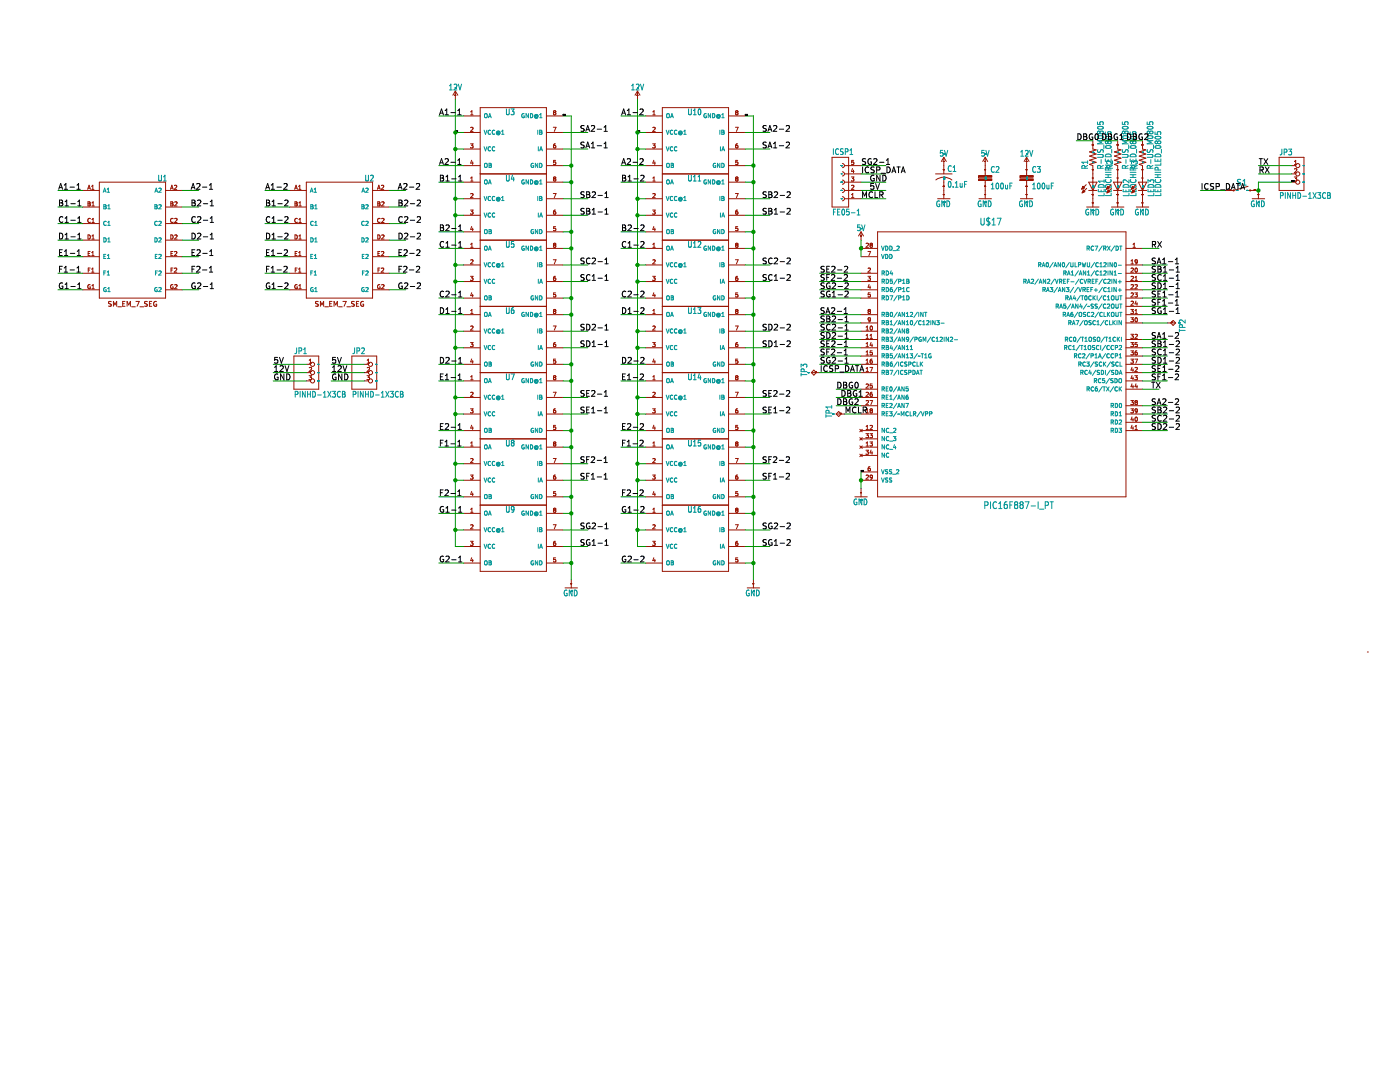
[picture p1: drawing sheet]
<svg xmlns="http://www.w3.org/2000/svg" width="279mm" height="216mm" viewBox="0 0 279 216" stroke-linecap="round" stroke-linejoin="round" font-family="sans-serif">
<path d="M0 0h279.4v215.9h-279.4z" fill-rule="evenodd" fill="#fff" stroke="#fff" stroke-width=".2"/>
<g fill="none" stroke="#981200" stroke-width=".2">
<path d="M90.8 19h.1M90.9 18.2l-.5 .8M90.9 18.2l.5 .8M90.9 18.2v1.6M127.1 19h.1M127.2 18.2l-.5 .8M127.2 18.2l.5 .8M127.2 18.2v1.6M16.5 38h3.3M17.5 37.8l.3-.8 .2 .8M17.6 37.6h.4M18.3 37.8h.5"/>
<path d="M18.3 37.2l.2-.2v.8M19.8 36.4h13.2v23.1h-13.2zM33 38h3.4M34 37.8l.3-.8 .3 .8M34.1 37.6h.4M34.8 37h.3l.2 .2-.5 .6h.5M34.8 37h.1M57.8 38h3.3M58.8 37.8l.3-.8 .2 .8M58.9 37.6h.4M59.6 37.8h.5M59.6 37.2l.2-.2v.8"/>
<path d="M61.1 36.4h13.3v23.1h-13.3zM74.4 38h3.3M75.3 37.8l.3-.8 .3 .8M75.4 37.6h.4M76.2 37h.2l.2 .2-.5 .6h.5M76.2 37h-.1M92.5 36.4h3.3M92.5 23.1h3.3M92.5 26.4h3.3M92.5 29.7h3.3M92.5 33h3.3M92.5 39.7h3.3"/>
<path d="M93.9 28.7h.5l-.3 .3 .2 .1M93.9 22.9h.5M93.9 22.3l.3-.2v.8M93.9 35.5l.3-.2v.8M93.9 25.5l.3-.1 .2 .2-.5 .6h.5M93.9 38.7l.3-.1 .2 .2-.5 .6h.5M93.9 36.1h.5M94.1 32l-.2 .5h.5M94.3 29.1h.1M94.3 32.3v.5M94.4 29.1l-.1 .4-.4-.1M95.8 34.7h13.3"/>
<path d="M95.8 21.5h13.3v92.5h-13.3zM109.1 36.4h3.3M109.1 23.1h3.3M109.1 26.4h3.3M109.1 29.7h3.3M109.1 33h3.3M109.1 39.7h3.3M110.4 25.4h.6l-.4 .8M110.4 38.6h.6l-.4 .8M110.5 22.5v.3l.1 .1 .3-.1v-.3M110.5 35.7v.3l.1 .1 .3-.1v-.3M110.5 22.2l.1 .3"/>
<path d="M110.5 35.4l.1 .3M110.5 29.1v.1M110.5 29.1h.4M110.5 29.1h.1M110.5 22.1v.1M110.5 22.1h.4M110.5 22.5h.1M110.5 35.4h.4M110.5 35.4h.1M110.5 35.7h.1M110.6 22.5h.2M110.6 22.5h-.1"/>
<path d="M110.6 35.7h.2M110.6 35.7h-.1M110.8 22.5h.1M110.8 35.7h.1M110.9 28.7h-.2a.51 .51 0 0 0-.1 .8l.3-.1v-.3M110.9 32.4h.1M110.9 29.1h.1M110.9 22.1v.1M110.9 22.5h.1M110.9 35.7h.1M110.9 35.4h.1M110.9 32h-.4v.4h.4"/>
<path d="M110.9 32.4v.4l-.4-.1M110.9 22.2l-.1 .3M110.9 35.4l-.1 .3M128.9 36.4h3.3M128.9 23.1h3.3M128.9 26.4h3.3M128.9 29.7h3.3M128.9 33h3.3M128.9 39.7h3.3M130.2 28.7h.6l-.3 .3 .2 .1 .1 .3-.2 .1-.4-.1M130.3 22.9h.5M130.3 25.5l.3-.1 .2 .2-.6 .6h.6"/>
<path d="M130.3 38.7l.3-.1 .2 .2-.6 .6h.6M130.3 36.1h.5M130.3 22.3l.2-.2v.8M130.3 35.5l.2-.2v.8M130.5 32l-.2 .5h.5M130.7 32.3v.5M132.2 34.7h13.2M132.2 21.5h13.2v92.5h-13.2zM145.4 36.4h3.3M145.4 23.1h3.3M145.4 26.4h3.3M145.4 29.7h3.3"/>
<path d="M145.4 33h3.3M145.4 39.7h3.3M146.8 25.4h.5l-.3 .8M146.8 38.6h.5l-.3 .8M147 22.5l-.2 .1 .2 .3 .3-.1-.2-.3M147 22.5l-.2-.2 .2-.2 .3 .2-.2 .2M147 22.5h.1M147 35.7l-.2-.2 .2-.2 .3 .2-.2 .2M147 35.7l-.2 .1 .2 .3 .3-.1-.2-.3M147 35.7h.1M147.2 28.7h-.1a.51 .51 0 0 0-.1 .8h.2l.1-.3-.2-.2-.3 .2M147.2 32h-.3l-.1 .4 .3-.1 .2 .4-.2 .1-.3-.1"/>
<path d="M166.1 31.4h3.3v9.9h-3.3zM168.1 39.2a.41 .41 0 0 1 .4 .5 .41 .41 0 0 1-.4 .4M168.1 37.6a.41 .41 0 0 1 .4 .4 .41 .41 0 0 1-.4 .4M168.1 35.9a.41 .41 0 0 1 .4 .5 .41 .41 0 0 1-.4 .4M168.1 34.3a.41 .41 0 0 1 .4 .4 .41 .41 0 0 1-.4 .4M168.1 32.6a.41 .41 0 0 1 .4 .4 .41 .41 0 0 1-.4 .5M168.5 36.4h3.3M168.5 38h3.3M168.5 34.7h3.3M168.5 33h3.3M168.5 39.7h3.3M169.9 35.3h.5l-.3 .3 .3 .1v.3l-.1 .1h-.4"/>
<path d="M169.9 37h.4l.1 .2-.5 .6h.5M169.9 39.4h.5M169.9 38.8l.3-.2v.8M170.1 33.6l-.2 .6h.5M170.3 33.9v.6M170.4 32h-.4l-.1 .4 .4-.1 .1 .4-.1 .1-.4-.1M186.7 34.7h3.3M187.1 39.7h2.5M188.2 33.9h.1M188.2 37.2h.1M188.2 32.2h.1M188.2 38.8h.1"/>
<path d="M188.4 35.4l-.9 .1-.7 .4M188.4 35.4l.8 .1 .8 .4M188.4 31.4v3.3M188.4 35.4v4.3M188.4 31.4l-.5 .8M188.4 31.4l.5 .8M195.4 39.7h2.5M196.5 33.9h.1M196.5 37.2h.1M196.5 38.8h.1M196.5 32.2h.1M196.6 31.4v3.6"/>
<path d="M196.6 36v3.7M196.6 31.4l-.5 .8M196.6 31.4l.5 .8M203.6 39.7h2.5M204.8 33.9h.1M204.8 37.2h.1M204.8 38.8h.1M204.8 32.2h.1M204.9 31.4v3.6M204.9 36v3.7M204.9 31.4l-.5 .8M204.9 31.4l.5 .8"/>
<path d="M216.8 36.8l-.9 1M216.9 37.6l-.9 .9M217.3 36.4h1.6l-.8 1.6zM217.3 38h1.6M218 35.5h.1M218 38.8h.1M218 33.9h.1M218 28.9h.1M218.1 28.1v1.6l.7 .2-1.4 .4 1.4 .4-1.4 .4 1.4 .5-1.4 .4 1.4 .4-1.4 .4 .7 .2v8.3M221.7 36.8l-.9 1M221.8 37.6l-.9 .9M222.2 36.4h1.7l-.8 1.6z"/>
<path d="M222.2 38h1.7M222.9 35.5h.1M222.9 38.8h.1M222.9 33.9h.1M222.9 28.9h.1M223.1 28.1v1.6l.6 .2-1.3 .4 1.3 .4-1.3 .4 1.3 .5-1.3 .4 1.3 .4-1.3 .4 .7 .2v8.3M226.7 36.8l-.9 1M226.8 37.6l-.9 .9M227.2 36.4h1.6l-.8 1.6zM227.2 38h1.6M227.9 35.5h.1M227.9 38.8h.1"/>
<path d="M227.9 33.9h.1M227.9 28.9h.1M228 28.1v1.6l.7 .2-1.3 .4 1.3 .4-1.3 .4 1.3 .5-1.3 .4 1.3 .4-1.3 .4 .6 .2v8.3M245.4 37.9h.1M249.1 37.2l-2.9 .8h-1.7M249.1 38h2v1.7M249.9 39.7h2.5M250.3 37.9h.1M251 38.8h.1M255.3 31.4h4.9v6.6h-4.9zM257.8 36.4h.8M257.8 34.7h.8"/>
<path d="M257.8 33h.8M258.3 35.3h.5l-.3 .3 .3 .1v.3l-.2 .1h-.3M258.3 32.8h.5M258.3 32.2l.3-.2v.8M258.7 33.7h-.4M258.7 33.7h.1M258.8 33.7v.3l-.5 .5h.5M16.5 41.3h3.3M16.5 44.6h3.3M16.5 47.9h3.3M16.5 51.2h3.3M16.5 54.5h3.3"/>
<path d="M16.5 57.8h3.3M17.6 40.3l.4 .1-.2 .3 .2 .1-.1 .3h-.3zM17.6 46.9a.42 .42 0 0 1 .4 .4 .42 .42 0 0 1-.4 .4zM17.6 40.7h.2M17.6 50.6h.3M17.6 53.9h.3M18 56.8a.37 .37 0 0 0-.5 .4 .37 .37 0 0 0 .5 .3v-.2h-.1M18 50.2h-.4v.8h.4M18 53.5h-.4v.8M18 43.7a.36 .36 0 0 0-.5 .3 .36 .36 0 0 0 .5 .3M18.3 53.7l.2-.2v.8M18.3 54.3h.5"/>
<path d="M18.3 51h.5M18.3 50.4l.2-.2v.8M18.3 41.1h.5M18.3 40.5l.3-.2v.8M18.3 43.8l.3-.2v.8M18.3 47.1l.3-.2v.8M18.3 57l.3-.2v.8M18.3 44.4h.5M18.3 47.7h.5M18.3 57.6h.5M33 41.3h3.4M33 44.6h3.4"/>
<path d="M33 47.9h3.4M33 51.2h3.4M33 54.5h3.4M33 57.8h3.4M34.1 40.3l.4 .1-.1 .3 .1 .1-.1 .3h-.3zM34.1 40.7h.3M34.1 46.9a.42 .42 0 0 1 .5 .4 .42 .42 0 0 1-.5 .4zM34.1 50.6h.3M34.1 53.9h.3M34.5 56.8a.37 .37 0 0 0-.5 .4 .37 .37 0 0 0 .5 .3v-.2h-.1M34.5 50.2h-.4v.8h.4M34.5 53.5h-.4v.8"/>
<path d="M34.5 43.7a.36 .36 0 0 0-.5 .3 .36 .36 0 0 0 .5 .3M34.8 53.6l.3-.1 .2 .2-.5 .6h.5M34.8 50.3l.3-.1 .2 .2-.5 .6h.5M34.9 40.3h.3l.1 .2-.5 .6h.5M34.9 43.7l.3-.1 .1 .2-.5 .6h.5M34.9 56.9l.3-.1 .1 .2-.5 .6h.5M35.3 46.9l-.4 .1M35.3 46.9v.1M35.3 47v.2l-.5 .5h.5M57.8 41.3h3.3M57.8 44.6h3.3M57.8 47.9h3.3"/>
<path d="M57.8 51.2h3.3M57.8 54.5h3.3M57.8 57.8h3.3M58.9 40.3l.4 .1-.2 .3 .2 .1-.1 .3h-.3zM58.9 40.7h.2M58.9 46.9a.42 .42 0 0 1 .4 .4 .42 .42 0 0 1-.4 .4zM58.9 50.6h.3M58.9 53.9h.3M59.3 50.2h-.4v.8h.4M59.3 56.8a.37 .37 0 0 0-.5 .4 .37 .37 0 0 0 .5 .3v-.2h-.1M59.3 53.5h-.4v.8M59.3 43.7a.36 .36 0 0 0-.5 .3 .36 .36 0 0 0 .5 .3"/>
<path d="M59.6 54.3h.5M59.6 53.7l.2-.2v.8M59.6 51h.5M59.6 50.4l.2-.2v.8M59.6 41.1h.5M59.6 44.4h.5M59.6 47.7h.5M59.6 57.6h.5M59.6 40.5l.3-.2v.8M59.6 43.8l.3-.2v.8M59.6 47.1l.3-.2v.8M59.6 57l.3-.2v.8"/>
<path d="M74.4 41.3h3.3M74.4 44.6h3.3M74.4 47.9h3.3M74.4 51.2h3.3M74.4 54.5h3.3M74.4 57.8h3.3M75.4 40.3l.4 .1-.1 .3 .2 .1-.2 .3h-.3zM75.4 40.7h.3M75.4 46.9a.42 .42 0 0 1 .5 .4 .42 .42 0 0 1-.5 .4zM75.4 50.6h.3M75.4 53.9h.3M75.8 50.2h-.4v.8h.4"/>
<path d="M75.8 56.8a.37 .37 0 0 0-.5 .4 .37 .37 0 0 0 .6 .3v-.2h-.2M75.8 53.5h-.4v.8M75.9 43.7a.36 .36 0 0 0-.6 .3 .36 .36 0 0 0 .6 .3M76.1 53.6l.3-.1 .2 .2-.5 .6h.5M76.1 50.3l.4-.1 .1 .2-.5 .6h.5M76.2 40.3h.3l.1 .2-.5 .6h.5M76.2 43.7l.3-.1 .1 .2-.5 .6h.5M76.2 56.9l.3-.1 .1 .2-.5 .6h.5M76.6 46.9l-.4 .1M76.6 46.9v.1M76.6 47v.2l-.5 .5h.5M92.5 59.5h3.3"/>
<path d="M92.5 49.6h3.3M92.5 52.9h3.3M92.5 56.2h3.3M92.5 43h3.3M92.5 46.3h3.3M93.9 41.9h.5l-.3 .3 .3 .1v.3l-.2 .1h-.3M93.9 55.1h.5l-.3 .4h.3v.3l-.2 .2-.3-.1M93.9 48.8l.3-.3v.9M93.9 51.9l.3-.1 .2 .3-.5 .6h.5M93.9 49.4h.5M94.1 58.4l-.2 .6h.5M94.1 45.2l-.2 .6h.5"/>
<path d="M94.3 45.5v.5M94.3 58.7v.6M95.8 47.9h13.3M109.1 59.5h3.3M109.1 49.6h3.3M109.1 52.9h3.3M109.1 56.2h3.3M109.1 43h3.3M109.1 46.3h3.3M110.4 51.8h.6l-.4 .9M110.5 49v.2l.1 .2 .3-.2v-.2M110.5 48.6l.1 .3"/>
<path d="M110.5 48.6h.4M110.5 48.6h.1M110.5 48.9v.1M110.6 48.9h.2M110.6 48.9h-.1M110.8 48.9h.1M110.9 41.9h-.2a.51 .51 0 0 0-.1 .8h.3v-.3l-.1-.2-.3 .2M110.9 55.1h-.2a.51 .51 0 0 0-.1 .9l.3-.1v-.3l-.1-.1-.3 .1M110.9 48.9v.1M110.9 58.8h.1M110.9 48.6h.1M110.9 45.6h.1"/>
<path d="M110.9 45.6v.4h-.4M110.9 48.6l-.1 .3M110.9 58.8v.4h-.4M110.9 45.2h-.4v.4h.4M110.9 58.4h-.4v.4h.4M128.9 59.5h3.3M128.9 49.6h3.3M128.9 52.9h3.3M128.9 56.2h3.3M128.9 43h3.3M128.9 46.3h3.3M130.2 41.9h.6l-.3 .3 .2 .1 .1 .3-.2 .1h-.4"/>
<path d="M130.2 55.1h.6l-.3 .4h.2l.1 .3-.2 .2-.4-.1M130.3 48.8l.2-.3v.9M130.3 51.9l.3-.1 .2 .3-.6 .6h.6M130.3 49.4h.5M130.5 58.4l-.2 .6h.5M130.5 45.2l-.2 .6h.5M130.7 45.5v.5M130.7 58.7v.6M132.2 47.9h13.2M145.4 59.5h3.3M145.4 49.6h3.3M145.4 52.9h3.3"/>
<path d="M145.4 56.2h3.3M145.4 43h3.3M145.4 46.3h3.3M146.8 51.8h.5l-.3 .9M147 48.9l-.2-.2 .2-.2 .3 .2-.2 .2M147 48.9l-.2 .1 .2 .4 .3-.2-.2-.3M147 48.9h.1M147.2 41.9h-.1a.51 .51 0 0 0-.1 .8h.2l.1-.3-.2-.2-.3 .2M147.2 55.1h-.1a.51 .51 0 0 0-.1 .9l.2-.1 .1-.3-.2-.1-.3 .1M147.2 45.2h-.3l-.1 .4 .3-.1 .2 .4-.2 .1h-.3M147.2 58.4h-.3l-.1 .4h.3l.2 .3-.2 .2-.3-.1M171.7 47.1h.1"/>
<path d="M171.8 59.5h3.3M171.8 51.2h3.3M171.8 54.5h3.3M171.8 57.8h3.3M171.8 46.3l-.5 .8M171.8 46.3l.5 .8M171.8 46.3v1.6M171.8 49.6h3.3M171.8 56.2h3.3M172.8 48.6l.4-.1 .1 .3-.5 .6h.5M173.2 50.2h.6l-.4 .8M173.2 55.1h.5l-.3 .4h.3v.3l-.1 .2-.4-.1"/>
<path d="M173.2 53.6l.4-.1 .1 .2-.5 .6h.5M173.4 56.8l-.2 .5h.6M173.6 57.1v.5M173.7 58.4h-.4l-.1 .4h.4l.1 .3-.1 .2-.4-.1M173.8 48.9l-.2 .1 .2 .4 .3-.2-.1-.3M173.8 48.9l-.2-.2 .2-.2 .3 .2-.1 .2M173.8 48.9h.2M175.1 46.3h49.6v52.8h-49.6zM216.9 41.3h2.4M218 40.5h.1M221.8 41.3h2.5M222.9 40.5h.1"/>
<path d="M224.7 59.5h3.3M224.7 54.5h3.3M224.7 57.8h3.3M224.7 49.6h3.3M224.7 52.9h3.3M224.7 56.2h3.3M225.7 53.6l.3-.1 .2 .2-.5 .6h.5M225.7 56.9l.3-.1 .2 .2-.5 .6h.5M225.7 52.7h.5M225.7 55.2l.3-.1 .2 .3-.5 .6h.5M225.7 58.5l.3-.1 .2 .3-.5 .6h.5M225.7 52.1l.3-.3v.9"/>
<path d="M226.1 49.4h.5M226.1 48.8l.3-.3v.9M226.5 58.4h.5l-.3 .4h.2l.1 .3-.2 .2-.3-.1M226.5 56.9l.3-.1 .2 .2-.5 .6h.5M226.5 56h.5M226.5 55.4l.2-.3v.9M226.6 53.6l.1-.1a.4 .4 0 0 1 .3 .4 .4 .4 0 0 1-.4 .4l-.1-.3zM226.8 41.3h2.5M227 52.2l-.4 .1-.1-.4 .3-.1 .2 .2-.1 .5-.3 .2M227.9 40.5h.1M22.2 60.2h-.5a.4 .4 0 0 0 .5 .6l-.1 .3h-.4M22.6 61.1v-1l.4 .7 .3-.7v1"/>
<path d="M23.5 61.2h.8M24.5 60.6h.3M24.9 60.1h-.4v1h.4M25.4 61.1v-1l.3 .7 .3-.7v1M26.3 61.2h.7M27.1 60.1h.7l-.4 1M27.9 61.2h.8M29.4 60.2h-.5a.42 .42 0 0 0 .5 .6l-.1 .3h-.5M29.8 60.6h.4M30.3 60.1h-.5v1h.5M31.2 60.2a.44 .44 0 0 0-.5 .4 .44 .44 0 0 0 .6 .4v-.3h-.2M58.7 71h4.9v6.7h-4.9z"/>
<path d="M61.1 72.7h.9M61.1 74.4h.9M61.1 76h.9M61.7 75h.5l-.3 .3 .2 .1 .1 .2-.2 .2-.3-.1M61.7 73.4l.3-.1 .2 .2-.5 .6h.5M61.7 72.5h.5M61.7 71.9l.3-.2v.8M63.5 60.2h-.5a.4 .4 0 0 0 .5 .6l-.1 .3h-.4M63.9 61.1v-1l.4 .7 .3-.7v1M64.8 61.2h.8M65.8 60.6h.3M66.3 60.1h-.5v1h.5"/>
<path d="M66.7 61.1v-1l.3 .7 .3-.7v1M67.6 61.2h.7M68.4 60.1h.7l-.4 1M69.2 61.2h.8M70.2 71h5v6.7h-5zM70.7 60.2h-.5a.42 .42 0 0 0 .5 .6l-.1 .3h-.4M71.1 60.6h.4M71.6 60.1h-.5v1h.5M72.5 60.2a.44 .44 0 0 0-.5 .4 .44 .44 0 0 0 .6 .4v-.3h-.2M72.7 72.7h.8M72.7 74.4h.8M72.7 76h.8"/>
<path d="M73.2 75h.6l-.3 .3h.2M73.3 72.5h.5M73.3 73.4l.3-.1 .2 .2-.6 .6h.6M73.3 71.9l.2-.2v.8M73.7 75.3v.1M73.7 75.4v.4l-.5-.1M92.5 72.7h3.3M92.5 76h3.3M92.5 79.3h3.3M92.5 62.8h3.3M92.5 66.1h3.3M92.5 69.4h3.3"/>
<path d="M93.9 68.4h.5l-.3 .3 .3 .1v.2l-.2 .2-.3-.1M93.9 62l.3-.3v.9M93.9 75.2l.3-.2v.8M93.9 75.8h.5M93.9 62.6h.5M94.1 71.6l-.2 .6h.5M94.3 71.9v.6M94.3 78.3l-.4 .1M94.3 65.1h-.4M94.3 78.3l.1 .1M94.3 65.1h.1M94.4 65.1v.3l-.5 .5h.5"/>
<path d="M94.4 78.4v.2l-.5 .5h.5M95.8 61.1h13.3M95.8 74.4h13.3M109.1 72.7h3.3M109.1 76h3.3M109.1 79.3h3.3M109.1 62.8h3.3M109.1 66.1h3.3M109.1 69.4h3.3M110.4 78.3h.6l-.4 .8M110.4 65.1h.6l-.4 .8M110.5 75.1v.1"/>
<path d="M110.5 75.1l.1-.1 .3 .1M110.5 75.2l.1 .1M110.5 62.2v.2l.1 .2 .3-.2v-.2M110.5 61.8l.1 .3M110.5 61.8h.4M110.5 61.8h.1M110.5 62.1v.1M110.6 75.3l-.1 .2 .1 .3 .3-.2-.1-.3M110.6 75.3h.2M110.6 62.1h.2M110.6 62.1h-.1M110.8 62.1h.1"/>
<path d="M110.9 68.4h-.2a.51 .51 0 0 0-.1 .8l.3-.1v-.3l-.1-.1-.3 .1M110.9 62.1v.1M110.9 72v.1M110.9 61.8h.1M110.9 61.8l-.1 .3M110.9 72.1v.4l-.4-.1M110.9 71.7h-.4v.4l.4-.1M110.9 75.1v.1M110.9 75.2l-.1 .1M128.9 72.7h3.3M128.9 76h3.3M128.9 79.3h3.3"/>
<path d="M128.9 62.8h3.3M128.9 66.1h3.3M128.9 69.4h3.3M130.2 68.4h.6l-.3 .3 .2 .1 .1 .2-.2 .2-.4-.1M130.3 75.8h.5M130.3 62l.2-.3v.9M130.3 75.2l.2-.2v.8M130.3 65.1h.3l.2 .2-.6 .6h.6M130.3 78.4l.3-.1 .2 .2-.6 .6h.6M130.3 62.6h.5M130.5 71.6l-.2 .6h.5M130.7 71.9v.6"/>
<path d="M132.2 61.1h13.2M132.2 74.4h13.2M145.4 72.7h3.3M145.4 76h3.3M145.4 79.3h3.3M145.4 62.8h3.3M145.4 66.1h3.3M145.4 69.4h3.3M146.8 78.3h.5l-.3 .8M146.8 65.1h.5l-.3 .8M146.8 75.1l.2-.1 .3 .1M146.8 75.1v.1"/>
<path d="M146.8 75.2l.2 .1M147 75.3l-.2 .2 .2 .3 .3-.2-.2-.3M147 62.1l-.2-.2 .2-.2 .3 .2-.2 .2M147 62.1l-.2 .2 .2 .3 .3-.2-.2-.3M147 75.3h.1M147 62.1h.1M147.2 68.4h-.1a.51 .51 0 0 0-.1 .8l.2-.1 .1-.3-.2-.1-.3 .1M147.2 71.7h-.3l-.1 .4 .3-.1 .2 .3-.2 .2-.3-.1M147.3 75.1v.1M147.3 75.2l-.2 .1M161.9 74.4l.5-.5 .5 .5-.5 .4zM161.9 74.4h1.7"/>
<path d="M162.7 74.2h.1M171.8 77.7h3.3M171.8 71h3.3M171.8 72.7h3.3M171.8 74.4h3.3M171.8 64.4h3.3M171.8 79.3h3.3M171.8 62.8h3.3M171.8 66.1h3.3M171.8 69.4h3.3M171.8 67.7h3.3M172.8 72.5h.5"/>
<path d="M172.8 74.1h.5M172.8 78.4l.4-.1 .1 .2-.5 .6h.5M172.8 65.9h.5M172.8 69.2h.5M172.8 65.3l.3-.2v.8M172.8 66.9l.3-.2v.8M172.8 68.6l.3-.2v.8M172.8 70.2l.3-.2v.8M172.8 71.9l.3-.2v.8M172.8 73.5l.3-.2v.8M172.8 67.5h.5M172.8 70.8h.5"/>
<path d="M172.8 76.7l.4-.1 .1 .2-.5 .6h.5M173.4 62.1l-.2-.2 .2-.2 .3 .2-.1 .2M173.4 62.1l-.2 .2 .2 .3 .3-.2-.1-.3M173.4 62.1h.2M173.6 73.3h.5l-.3 .8M173.6 79.9h.5l-.3 .8M173.6 67.5h.5M173.6 66.9l.3-.2v.8M173.7 65.1h.1a.4 .4 0 0 1 .3 .4 .4 .4 0 0 1-.3 .3l-.2-.2zM173.7 63.8l-.4 .1v-.4l.3-.1 .1 .2-.1 .5-.3 .1M173.8 68.3l-.2 .6h.5M174 71.7h-.2l-.2 .3 .1 .4 .3 .1v-.5h-.2l-.2 .1"/>
<path d="M174 78.3l-.2 .1-.2 .2 .1 .4 .3 .1v-.5h-.2l-.2 .1M174 68.6v.6M174.1 70h-.4l-.1 .4 .4-.1 .1 .4-.1 .1h-.4M174.1 76.6h-.4l-.1 .4 .4-.1 .1 .4-.1 .1h-.4M224.7 61.1h3.3M224.7 77.7h3.3M224.7 71h3.3M224.7 72.7h3.3M224.7 74.4h3.3M224.7 76h3.3M224.7 64.4h3.3M224.7 62.8h3.3"/>
<path d="M224.7 69.4h3.3M224.7 67.7h3.3M225.7 71.7h.5l-.3 .3 .3 .1v.3h-.5M225.7 61.7h.5l-.3 .4h.3v.4h-.5M225.7 68.4h.5l-.3 .3 .3 .1v.3h-.5M225.7 66.7h.5l-.3 .3 .3 .1v.3h-.5M225.7 70h.5l-.3 .3 .3 .1v.4h-.5M225.7 63.4h.5l-.3 .3 .3 .1v.3h-.5M225.7 79.9h.5l-.3 .3 .3 .1v.4h-.5M225.7 60.2l.3-.1 .2 .2-.5 .6h.5M225.9 73.3l-.2 .6h.5M225.9 74.9l-.2 .6h.5"/>
<path d="M225.9 76.6l-.2 .6h.5M226.1 73.6v.5M226.1 75.2v.6M226.1 76.9v.5M226.5 75h.5l-.3 .3 .2 .1 .1 .2-.2 .2-.3-.1M226.5 71.7h.5l-.3 .8M226.5 73.4l.3-.1 .2 .2-.5 .6h.5M226.5 62.6h.5M226.5 66.8l.3-.1 .2 .2-.5 .6h.5M226.5 62l.2-.3v.9M226.6 63.4h.1a.4 .4 0 0 1 .3 .4 .4 .4 0 0 1-.4 .4l-.1-.3zM226.6 63.4v.1"/>
<path d="M226.7 60.1l-.2 .5h.5M226.7 76.6l-.2 .6h.5M226.9 70l-.3 .1-.1 .3v.4h.4v-.4l-.2-.1-.2 .2M226.9 60.4v.5M226.9 76.9v.5M226.9 68.4h-.4v.4l.3-.1 .2 .3-.2 .2-.3-.1M233 64.4h1.6M233.6 64.4l.5-.5 .5 .5-.5 .5zM233.8 64.3h.1M92.5 99.1h3.3M92.5 89.2h3.3M92.5 92.5h3.3"/>
<path d="M92.5 95.8h3.3M92.5 82.6h3.3M92.5 85.9h3.3M93.9 81.6h.5l-.3 .3 .3 .1v.3l-.2 .1-.3-.1M93.9 94.8h.5l-.3 .3 .3 .1v.3l-.2 .1-.3-.1M93.9 88.4l.3-.2v.8M93.9 89h.5M94.1 98.1l-.2 .5h.5M94.1 84.8l-.2 .6h.5M94.3 91.5l.1 .1M94.3 85.2v.5M94.3 98.4v.5"/>
<path d="M94.3 91.5l-.4 .1M94.4 91.6v.3l-.5 .4h.5M95.8 87.6h13.3M109.1 99.1h3.3M109.1 89.2h3.3M109.1 92.5h3.3M109.1 95.8h3.3M109.1 82.6h3.3M109.1 85.9h3.3M110.4 91.5h.6l-.4 .8M110.5 88.3v.1M110.5 88.3l.1-.1 .3 .1"/>
<path d="M110.5 88.4l.1 .1M110.6 88.5l-.1 .2 .1 .3 .3-.1-.1-.4M110.6 88.5h.2M110.9 81.6h-.2a.51 .51 0 0 0-.1 .8h.3v-.3l-.1-.2-.3 .2M110.9 94.8h-.2a.51 .51 0 0 0-.1 .8h.3v-.3l-.1-.2-.3 .2M110.9 84.9h-.4v.4l.3-.1 .1 .4-.1 .1-.3-.1M110.9 98.1h-.4v.4l.3-.1 .1 .4-.1 .1-.3-.1M110.9 88.3v.1M110.9 88.4l-.1 .1M128.9 99.1h3.3M128.9 89.2h3.3M128.9 92.5h3.3"/>
<path d="M128.9 95.8h3.3M128.9 82.6h3.3M128.9 85.9h3.3M130.2 81.6h.6l-.3 .3 .2 .1 .1 .3-.2 .1-.4-.1M130.2 94.8h.6l-.3 .3 .2 .1 .1 .3-.2 .1-.4-.1M130.3 88.4l.2-.2v.8M130.3 91.6l.3-.1 .2 .2-.6 .6h.6M130.3 89h.5M130.5 98.1l-.2 .5h.5M130.5 84.8l-.2 .6h.5M130.7 85.2v.5M130.7 98.4v.5"/>
<path d="M132.2 87.6h13.2M145.4 99.1h3.3M145.4 89.2h3.3M145.4 92.5h3.3M145.4 95.8h3.3M145.4 82.6h3.3M145.4 85.9h3.3M146.8 91.5h.5l-.3 .8M146.8 88.3v.1M146.8 88.4l.2 .1M146.8 88.3l.2-.1 .3 .1M147 88.5l-.2 .2 .2 .3 .3-.1-.2-.4"/>
<path d="M147 88.5h.1M147.2 81.6h-.1a.51 .51 0 0 0-.1 .8h.2l.1-.3-.2-.2-.3 .2M147.2 94.8h-.1a.51 .51 0 0 0-.1 .8h.2l.1-.3-.2-.2-.3 .2M147.2 84.9h-.3l-.1 .4 .3-.1 .2 .4-.2 .1-.3-.1M147.2 98.1h-.3l-.1 .4 .3-.1 .2 .4-.2 .1-.3-.1M147.3 88.3v.1M147.3 88.4l-.2 .1M166.9 82.6h1.6M167.4 82.1l.5 .5-.5 .5-.5-.5zM167.7 82.5h.1M170.6 99.1h2.5M171.6 87.3l.5 .5"/>
<path d="M171.6 85.7l.5 .5M171.6 89l.5 .5M171.6 90.6l.5 .5M171.7 98.3h.1M171.8 97.5v1.6M171.8 87.6h3.3M171.8 89.2h3.3M171.8 95.8h3.3M171.8 82.6h3.3M171.8 85.9h3.3M171.8 81h3.3M171.8 90.9h3.3"/>
<path d="M171.8 94.2h3.3M172.1 87.3l-.5 .5M172.1 85.7l-.5 .5M172.1 89l-.5 .5M172.1 90.6l-.5 .5M172.8 86.5h.5l-.3 .3 .3 .1v.4h-.5M172.8 89.8h.5l-.3 .3 .3 .1v.4h-.5M172.8 89h.5M172.8 94.9l.4-.1 .1 .2-.5 .6h.5M172.8 82.4h.5M172.8 85.7h.5M172.8 81.8l.3-.2v.8"/>
<path d="M172.8 85.1l.3-.2v.8M172.8 88.4l.3-.2v.8M172.8 80l.4-.1 .1 .3-.5 .5h.5M173.6 88.2h.5l-.3 .3 .3 .1v.3l-.1 .1-.4-.1M173.6 86.5h.5l-.3 .3 .3 .1v.3l-.1 .2-.4-.1M173.6 85l.4-.1 .1 .2-.5 .6h.5M173.6 93.1h-.1a.51 .51 0 0 0-.1 .9l.2-.1 .1-.3-.1-.1-.4 .1M173.8 81.9l-.2-.1 .2-.2 .3 .1-.1 .2M173.8 81.9l-.2 .2 .2 .3 .3-.1-.1-.4M173.8 81.9h.2M173.8 89.8l-.2 .6h.5M174 90.1v.6"/>
<path d="M174.1 95.2l-.4 .1v-.4l.3-.1 .1 .2v.4l-.4 .2M224.7 82.6h3.3M224.7 85.9h3.3M224.7 81h3.3M224.7 84.3h3.3M225.7 81.6h.5l-.3 .3 .3 .1v.3h-.5M225.9 84.8l-.2 .6h.5M225.9 83.2l-.2 .6h.5M226.1 83.5v.6M226.1 85.2v.5M226.5 85.7h.5M226.5 85.1l.2-.2v.8"/>
<path d="M226.6 83.3l.1-.1a.4 .4 0 0 1 .3 .5 .4 .4 0 0 1-.4 .3l-.1-.3zM226.7 80.3l-.2-.2 .2-.2 .3 .2-.2 .2M226.7 80.3l-.2 .1 .2 .3 .3-.1-.2-.3M226.7 80.3h.1M227 81.9l-.4 .2-.1-.4 .3-.1 .2 .1-.1 .5-.3 .2M92.5 102.4h3.3M92.5 105.7h3.3M92.5 109.1h3.3M92.5 112.4h3.3M93.9 108h.5l-.3 .3 .3 .1v.3l-.2 .1h-.3M93.9 101.6l.3-.2v.8M93.9 102.2h.5"/>
<path d="M94.1 111.3l-.2 .6h.5M94.3 111.6v.5M94.3 104.8h-.4M94.3 104.8h.1M94.4 104.8v.3l-.5 .4h.5M95.8 100.8h13.3M109.1 102.4h3.3M109.1 105.7h3.3M109.1 109.1h3.3M109.1 112.4h3.3M110.4 104.7h.6l-.4 .8M110.5 101.6h.1"/>
<path d="M110.5 101.6l.1-.2 .3 .2M110.5 101.6l.1 .2M110.6 101.8l-.1 .1 .1 .3 .3-.1-.1-.3M110.6 101.8h.2M110.9 108h-.2a.51 .51 0 0 0-.1 .8h.3v-.3l-.1-.2-.3 .2M110.9 111.3h-.4v.4l.3-.1 .1 .4-.1 .1h-.3M110.9 101.6h.1M110.9 101.6l-.1 .2M112.8 117.3h2.4M113.9 116.5h.1M114 115.7v1.6M128.9 102.4h3.3"/>
<path d="M128.9 105.7h3.3M128.9 109.1h3.3M128.9 112.4h3.3M130.2 108h.6l-.3 .3 .2 .1 .1 .3-.2 .1h-.4M130.3 102.2h.5M130.3 101.6l.2-.2v.8M130.3 104.8l.3-.1 .2 .2-.6 .6h.6M130.5 111.3l-.2 .6h.5M130.7 111.6v.5M132.2 100.8h13.2M145.4 102.4h3.3M145.4 105.7h3.3"/>
<path d="M145.4 109.1h3.3M145.4 112.4h3.3M146.8 104.7h.5l-.3 .8M146.8 101.6h.1M146.8 101.6l.2 .2M146.8 101.6l.2-.2 .3 .2M147 101.8l-.2 .1 .2 .3 .3-.1-.2-.3M147 101.8h.1M147.2 108h-.1a.51 .51 0 0 0-.1 .8h.2l.1-.3-.2-.2-.3 .2M147.2 111.3h-.3l-.1 .4 .3-.1 .2 .4-.2 .1h-.3M147.3 101.6h.1M147.3 101.6l-.2 .2"/>
<path d="M149.1 117.3h2.5M150.2 116.5h.1M150.4 115.7v1.6M272.9 130.1h.1"/>
<circle cx="259" cy="33" r=".41"/>
<circle cx="259" cy="36.4" r=".41"/>
<circle cx="259" cy="34.7" r=".41"/>
<circle cx="62.4" cy="74.4" r=".41"/>
<circle cx="62.4" cy="76" r=".41"/>
<circle cx="62.4" cy="72.7" r=".41"/>
<circle cx="73.9" cy="72.7" r=".41"/>
<circle cx="73.9" cy="74.4" r=".41"/>
<circle cx="73.9" cy="76" r=".41"/>
</g>
<g fill="none" stroke="#009596" stroke-width=".2">
<path d="M89.7 17.9h.6M89.7 17.1l.3-.3v1.1M90.6 16.9l.4-.1 .2 .3-.6 .8h.6M90.9 17.5h.1M91.5 16.8l.3 1.1 .3-1.1M126.1 17.9h.5M126.1 17.1l.2-.3v1.1M127 16.9l.4-.1 .1 .3-.6 .8h.6M127.2 17.5h.1M127.8 16.8l.4 1.1 .3-1.1M20.6 38.4l.3-.9 .3 .9M20.7 38.1h.4"/>
<path d="M21.4 38.4h.5M21.4 37.8l.2-.3v.9M30.9 38.4l.3-.9 .3 .9M31 38.1h.4M31.7 37.6l.3-.1 .2 .3-.5 .6h.5M61.9 38.4l.3-.9 .3 .9M62 38.1h.4M62.7 38.4h.5M62.7 37.8l.2-.3v.9M72.2 38.4l.3-.9 .3 .9M72.3 38.1h.4M73 37.6l.3-.1 .2 .3-.5 .6h.5"/>
<path d="M96.6 26l.3 .8 .3-.8M96.6 29.3l.3 .8 .3-.8M96.6 39.2l.3 .8 .3-.8M96.7 22.8l.2-.1 .3 .1-.1 .7-.4-.1zM96.7 32.7l.2-.1 .3 .1-.1 .7-.4-.1zM96.7 36l.2-.1 .3 .1-.1 .7-.4-.1zM97.5 23.5l.2-.8 .3 .8M97.5 36.7l.2-.8 .3 .8M97.6 23.3h.3M97.6 36.5h.3M97.6 32.6l.4 .1-.1 .3 .2 .1-.1 .3h-.4zM97.6 33h.3"/>
<path d="M97.9 26.1a.36 .36 0 0 0-.5 .3 .36 .36 0 0 0 .5 .3M97.9 29.4a.36 .36 0 0 0-.5 .3 .36 .36 0 0 0 .5 .3M97.9 39.3a.36 .36 0 0 0-.5 .3 .36 .36 0 0 0 .5 .3M98.7 26.1a.36 .36 0 0 0-.5 .3 .36 .36 0 0 0 .5 .3M98.7 29.4a.36 .36 0 0 0-.5 .3 .36 .36 0 0 0 .5 .3M98.7 39.3a.36 .36 0 0 0-.5 .3 .36 .36 0 0 0 .5 .3M99.6 26.4a.2 .2 0 0 0-.3 0 .2 .2 0 0 0 0 .3 .2 .2 0 0 0 .3 0M99.6 26.4h.1M99.6 39.6a.2 .2 0 0 0-.3 0 .2 .2 0 0 0 0 .3 .2 .2 0 0 0 .3 0M99.6 39.6h.1M99.6 26.7h.1a.38 .38 0 0 0-.2-.5 .38 .38 0 0 0-.5 .2 .38 .38 0 0 0 .3 .5l.4-.1M99.6 26.3v.4"/>
<path d="M99.6 39.6v.3M99.6 39.9h.1a.38 .38 0 0 0-.2-.5 .38 .38 0 0 0-.5 .2 .38 .38 0 0 0 .3 .5l.4-.1M100.1 26.8h.5M100.1 26.2l.2-.2v.8M100.1 39.4l.2-.2v.8M104.6 22.7a.37 .37 0 0 0-.5 .4 .37 .37 0 0 0 .5 .3v-.3h-.1M104.6 35.9a.37 .37 0 0 0-.5 .4 .37 .37 0 0 0 .5 .3v-.2h-.1M105.5 22.7v.8l-.5-.8v.8M105.5 35.9v.8l-.5-.8v.8M105.9 22.7a.42 .42 0 0 1 .4 .4 .42 .42 0 0 1-.4 .4zM105.9 35.9a.42 .42 0 0 1 .4 .4 .42 .42 0 0 1-.4 .4zM106.4 32.6a.37 .37 0 0 0-.4 .4 .37 .37 0 0 0 .5 .3v-.2h-.2"/>
<path d="M107.2 23.1a.2 .2 0 0 0-.3 0 .2 .2 0 0 0 0 .3 .2 .2 0 0 0 .3-.1M107.2 36.3a.2 .2 0 0 0-.3 0 .2 .2 0 0 0 0 .3 .2 .2 0 0 0 .3 0M107.2 23.1h.1M107.2 36.3h.1M107.2 23.3l.1 .1a.36 .36 0 0 0-.2-.5 .36 .36 0 0 0-.5 .1 .36 .36 0 0 0 .2 .5l.2 .1 .3-.1M107.2 23v.3M107.2 36.3v.3M107.2 36.6h.1a.36 .36 0 0 0-.2-.5 .36 .36 0 0 0-.5 .1 .36 .36 0 0 0 .2 .5l.2 .1 .3-.1M107.3 32.6v.8l-.5-.8v.8M107.3 26v.8M107.3 39.2v.8M107.4 29.3v.8"/>
<path d="M107.7 23.5h.5M107.7 32.6a.42 .42 0 0 1 .5 .4 .42 .42 0 0 1-.5 .4zM107.7 30.1l.3-.8 .3 .8M107.7 26.4h.3M107.7 22.9l.2-.2v.8M107.7 36.1l.2-.2v.8M107.7 39.6h.3M107.7 36.7h.5M107.8 29.9h.4M108.1 26h-.4v.8l.4-.1 .1-.2-.2-.1M108.1 39.2h-.4v.8l.4-.1 .1-.2-.2-.1M108.1 26v.1"/>
<path d="M108.1 39.2v.1M108.1 26.1l-.1 .3M108.1 39.3l-.1 .3M133 39.2l.2 .8 .3-.8M133 26l.2 .8 .3-.8M133 29.3l.2 .8 .3-.8M133.1 22.8l.1-.1 .4 .1-.1 .7-.4-.1zM133.1 32.7l.1-.1 .4 .1-.1 .7-.4-.1zM133.1 36l.1-.1 .4 .1-.1 .7-.4-.1zM133.8 36.7l.3-.8 .3 .8M133.8 23.5l.3-.8 .3 .8M133.9 23.3h.4"/>
<path d="M133.9 36.5h.4M134 32.6l.3 .1-.1 .3 .2 .1-.1 .3h-.3zM134 33h.2M134.3 26.1a.36 .36 0 0 0-.6 .3 .36 .36 0 0 0 .6 .3M134.3 29.4a.36 .36 0 0 0-.6 .3 .36 .36 0 0 0 .6 .3M134.3 39.3a.36 .36 0 0 0-.6 .3 .36 .36 0 0 0 .6 .3M135.1 26.1a.36 .36 0 0 0-.5 .3 .36 .36 0 0 0 .5 .3M135.1 29.4a.36 .36 0 0 0-.5 .3 .36 .36 0 0 0 .5 .3M135.1 39.3a.36 .36 0 0 0-.5 .3 .36 .36 0 0 0 .5 .3M135.9 26.4a.2 .2 0 0 0-.2 0 .2 .2 0 0 0 0 .3 .2 .2 0 0 0 .2 0M135.9 39.6a.2 .2 0 0 0-.2 0 .2 .2 0 0 0 0 .3 .2 .2 0 0 0 .2 0M135.9 26.3v.4"/>
<path d="M135.9 39.6v.3M135.9 39.9h.1M135.9 26.7h.1M136 26.7h.1M136 39.9h.1M136 26.7a.38 .38 0 0 0-.2-.5 .38 .38 0 0 0-.5 .2 .38 .38 0 0 0 .3 .5l.5-.1M136 39.9a.38 .38 0 0 0-.2-.5 .38 .38 0 0 0-.5 .2 .38 .38 0 0 0 .3 .5l.5-.1M136.5 26.8h.4M136.5 26.2l.2-.2v.8M136.5 39.4l.2-.2v.8M140.9 22.7a.37 .37 0 0 0-.4 .4 .37 .37 0 0 0 .5 .3v-.3h-.2M140.9 35.9a.37 .37 0 0 0-.4 .4 .37 .37 0 0 0 .5 .3v-.2h-.2"/>
<path d="M141.8 22.7v.8l-.5-.8v.8M141.8 35.9v.8l-.5-.8v.8M142.2 22.7a.42 .42 0 0 1 .5 .4 .42 .42 0 0 1-.5 .4zM142.2 35.9a.42 .42 0 0 1 .5 .4 .42 .42 0 0 1-.5 .4zM142.8 32.6a.37 .37 0 0 0-.5 .4 .37 .37 0 0 0 .5 .3v-.2h-.1M143.5 23.1a.2 .2 0 0 0-.3 0 .2 .2 0 0 0 0 .3 .2 .2 0 0 0 .3-.1M143.5 36.3a.2 .2 0 0 0-.3 0 .2 .2 0 0 0 0 .3 .2 .2 0 0 0 .3 0M143.5 23v.3M143.5 36.3v.3M143.5 36.6h.1M143.5 23.3l.1 .1M143.6 23.4h.1"/>
<path d="M143.6 36.6h.1M143.6 23.4a.36 .36 0 0 0-.1-.5 .36 .36 0 0 0-.5 .1 .36 .36 0 0 0 .1 .5l.3 .1 .3-.1M143.6 36.6a.36 .36 0 0 0-.1-.5 .36 .36 0 0 0-.5 .1 .36 .36 0 0 0 .1 .5l.3 .1 .3-.1M143.7 32.6v.8l-.5-.8v.8M143.7 26v.8M143.7 39.2v.8M143.8 29.3v.8M144 23.5h.5M144 26l.5 .1-.2 .3 .2 .1-.1 .3h-.4zM144 32.6a.42 .42 0 0 1 .5 .4 .42 .42 0 0 1-.5 .4zM144 26.4h.3M144 39.6h.3"/>
<path d="M144 39.2l.5 .2-.2 .2 .2 .1-.1 .3h-.4zM144 22.9l.3-.2v.8M144 36.1l.3-.2v.8M144 36.7h.5M144 30.1l.3-.8 .3 .8M144.1 29.9h.4M166.3 29.7v1.1M167.3 29.8v-.1a.56 .56 0 0 0-.6 .5 .56 .56 0 0 0 .4 .6l.2-.1M167.9 39.7h.1M167.9 38h.1M167.9 36.4h.1M167.9 34.7h.1"/>
<path d="M167.9 33h.1M168.3 29.7h-.5a.37 .37 0 0 0 0 .5 .37 .37 0 0 0 .4 .1v.5h-.5M168.7 30.3l.5-.1v-.5h-.5v1.1M169.6 30.8h.6M169.6 30l.3-.3v1.1M188.2 30h-.5l-.1 .6 .5-.1 .1 .6h-.6M188.4 35.4h.1M188.4 35.7h.1M188.4 30.7h.1M188.5 30l.3 1.2 .3-1.2M189.4 36.3l.1-.1a.67 .67 0 0 1 0 1.2 .86 .86 0 0 1-.1-1.1zM189.8 33.2v-.1a.56 .56 0 0 0-.6 .5 .56 .56 0 0 0 .4 .6l.2-.1"/>
<path d="M190.2 34.2h.6M190.2 33.4l.3-.3v1.1M190.2 37.3v.1M190.6 37.4h.6M190.6 36.5l.3-.3v1.2M191.6 36.6l.1 .7h.3M192 36.6v.8M192.5 36.8h.3M193 36.2h-.5v1.2M196.4 30h-.4l-.1 .6 .5-.1v.6h-.5M196.6 35.4h.1M196.6 35.7h.1"/>
<path d="M196.6 30.7h.1M196.8 30l.3 1.2 .3-1.2M197.8 37.7h.6M197.8 36.9l.3-.4v1.2M198.4 33.3a.56 .56 0 0 0-.6 .4 .56 .56 0 0 0 .4 .7l.2-.1M198.8 33.3l.4-.1 .2 .4-.6 .8h.6M198.9 36.6l.1-.1a.67 .67 0 0 1 0 1.2l-.2-.4zM199.8 36.6l.1-.1a.66 .66 0 0 1 0 1.2 .86 .86 0 0 1-.1-1.1zM200.7 36.9v.7h.4M201.1 36.9v.8M201.5 37.1h.4M202 36.5h-.5v1.2"/>
<path d="M203.7 31.2h.6M203.7 30.3l.3-.3v1.2M204.6 30.1l.4-.1 .2 .3-.6 .9h.6M204.9 35.4h.1M204.9 35.7h.1M204.9 30.7h.1M205.5 30l.3 1.2 .3-1.2M206.1 37.7h.6M206.1 36.9l.3-.4v1.2M206.7 33.3a.56 .56 0 0 0-.7 .4 .56 .56 0 0 0 .4 .7l.3-.1M207 33.2h.6l-.3 .5 .3 .2v.4h-.6M207.1 36.6l.2-.1a.67 .67 0 0 1 0 1.2l-.3-.4z"/>
<path d="M208 36.6l.2-.1a.66 .66 0 0 1 0 1.2l-.2-.4zM208.9 36.9l.1 .7h.3M209.3 36.9v.8M209.8 37.1h.3M210.3 36.5h-.5v1.2M216.5 33.6v-.5h-.5l-.1 .5h1.2M217.1 33l-.6 .3M217.1 32.4h-1.2l.3 .2M217.1 32.1v.5M218.1 37h.1M218.1 37.3h.1M218.1 32.4h.1"/>
<path d="M218.1 30.4h.1M219 30.8h1l.2 .2-.2 .4h-1M219 24.3v.5l.6 .1-.1-.5 .6-.1v.6M219.1 29.9v.4a.37 .37 0 0 0 .4 0 .37 .37 0 0 0 .2-.3h.4v.4M219.1 27.2a.75 .75 0 0 1 1.1 .2 .72 .72 0 0 1-1.2-.1zM219.1 25.3a.64 .64 0 0 1 1.1 .2 .71 .71 0 0 1-1.2-.1zM219.2 37.8v.5h1.1v-.5M219.3 37a.64 .64 0 0 1 .6-.2 .64 .64 0 0 1 .4 .6h-1.1zM219.5 26.3l-.2-.1-.3 .1 .3 .4 .2-.2M219.5 26.3l.3-.1 .4 .1-.1 .3-.1 .1-.5-.2M219.5 26.3v.2M219.6 33.6v-.5h-.5l-.1 .5h1.2"/>
<path d="M219.8 31.9v.7M219.8 37.9v.4M220.2 28.1h-1.2l.9 .3-.9 .3h1.2M220.2 33l-.6 .3M220.3 28.9v.8M220.3 38.6v.4h-1.1M220.3 35.9v.5M220.3 36.2h-1.1l.3 .2M220.6 34.4h1.2M220.6 37.8v.5h1.2v-.5M220.6 26.3v.5h.6l-.1-.4 .6-.1v.5M220.6 31.7v.5h1.2v-.5"/>
<path d="M220.6 35.4h1.2M220.6 34.9h1.2M220.7 37a.64 .64 0 0 1 .6-.2 .64 .64 0 0 1 .5 .6h-1.2zM220.7 27.3a.74 .74 0 0 1 1.1 .2 .71 .71 0 0 1-1.2-.1zM220.7 30.9a.64 .64 0 0 1 .6-.1 .64 .64 0 0 1 .5 .5h-1.2zM220.7 29.1a.64 .64 0 0 1 1.1 .3 .71 .71 0 0 1-1.2-.1zM220.7 35.8v.1a.56 .56 0 0 0 .4 .6 .56 .56 0 0 0 .7-.4l-.1-.3M221.1 28.3l.2-.2 .5 .2-.3 .4-.4-.2M221.1 28.3l-.2-.2-.3 .2v.2l.2 .2 .3-.2M221.1 28.3v.2M221.2 31.8v.4M221.2 34.9v.5"/>
<path d="M221.2 37.9v.4M221.2 33.9v-.4h-.5l-.1 .4h1.2M221.5 33.6l-.1-.5h-.5v.5h1.1M221.8 38.6v.4h-1.2M221.8 32.5v.4h-1.2M221.9 29.8v.7M222 33l-.5 .3M222 32.1v.6l-.8-.6-.3 .2 .1 .3M223.1 37h.1M223.1 37.3h.1M223.1 32.4h.1M223.1 30.4h.1"/>
<path d="M224 30.8h.9l.2 .2-.2 .4h-.9M224 24.3v.5l.5 .1v-.5l.5-.1v.6M224 29.9v.4a.37 .37 0 0 0 .5 0 .37 .37 0 0 0 .1-.3h.5v.4M224 25.4a.72 .72 0 0 1 1.1 .1 .71 .71 0 0 1-1.1-.1zM224 27.2a.75 .75 0 0 1 1.1 .2 .72 .72 0 0 1-1.1-.1zM224.1 37.8v.5h1.2v-.5M224.2 37a.64 .64 0 0 1 .7-.2 .64 .64 0 0 1 .4 .6h-1.2zM224.5 26.3l-.2-.1-.3 .1 .2 .4 .3-.2M224.5 26.3l.2-.1 .4 .1v.3l-.2 .1-.4-.2M224.5 26.3v.2M224.6 33.6l-.1-.5h-.5v.5h1.1M224.7 31.9v.7"/>
<path d="M224.7 37.9v.4M225.1 28.1h-1.1l.8 .3-.8 .3h1.1M225.1 33l-.5 .3M225.3 28.9v.8M225.3 38.6v.4h-1.2M225.3 35.9v.6l-.8-.6-.4 .2 .2 .3M225.6 34.4h1.1M225.6 37.8v.5h1.1v-.5M225.6 35.4h1.1M225.6 34.9h1.1M225.6 31.7v.5h1.1v-.5M225.6 26.3v.5h.5l-.1-.4 .6-.1v.5"/>
<path d="M225.6 37a.64 .64 0 0 1 .7-.2 .64 .64 0 0 1 .4 .6h-1.1zM225.6 30.9a.64 .64 0 0 1 .7-.1 .64 .64 0 0 1 .4 .5h-1.1zM225.6 29.2a.72 .72 0 0 1 1.1 .2 .71 .71 0 0 1-1.1-.1zM225.6 27.3a.74 .74 0 0 1 1.1 .2 .71 .71 0 0 1-1.1-.1zM225.7 35.8l-.1 .1a.56 .56 0 0 0 .5 .6 .56 .56 0 0 0 .6-.4l-.1-.3M225.8 32.7v-.6l.5 .3 .2-.3h.4v.6M226 28.3l-.2-.2-.2 .2v.2l.2 .2 .2-.2M226 28.3l.3-.2 .4 .2-.2 .4-.5-.2M226 28.3v.2M226.1 31.8v.4M226.1 34.9v.5M226.1 37.9v.4"/>
<path d="M226.2 33.9l-.1-.4h-.5v.4h1.1M226.4 33.6v-.5h-.5l-.1 .5h1.2M226.7 38.6v.4h-1.1M226.7 32.5v.4h-1.1M226.8 29.8v.7M227 33l-.6 .3M228 37h.1M228 37.3h.1M228 32.4h.1M228 30.4h.1M228.9 30.8h1l.2 .2-.2 .4h-1M228.9 24.3v.5l.6 .1-.1-.5 .6-.1v.6"/>
<path d="M229 29.9v.4a.37 .37 0 0 0 .4 0 .37 .37 0 0 0 .2-.3h.4v.4M229 27.2a.75 .75 0 0 1 1.1 .2 .72 .72 0 0 1-1.2-.1zM229 25.4a.72 .72 0 0 1 1.1 .1 .71 .71 0 0 1-1.2-.1zM229.1 37.8v.5h1.2v-.5M229.1 36.5v-.6l.5 .3 .1-.3h.5v.6M229.2 37a.64 .64 0 0 1 .6-.2 .64 .64 0 0 1 .5 .6h-1.2zM229.4 26.3l-.2-.1-.3 .1 .3 .4 .2-.2M229.4 26.3l.3-.1 .4 .1-.1 .3-.1 .1-.5-.2M229.4 26.3v.2M229.6 33.6l-.1-.5h-.5l-.1 .5h1.2M229.7 31.9v.7M229.7 37.9v.4"/>
<path d="M230.1 28.1h-1.2l.9 .3-.9 .3h1.2M230.1 33l-.5 .3M230.2 28.9v.8M230.3 38.6v.4h-1.2M230.5 34.4h1.2M230.5 37.8v.5h1.2v-.5M230.5 35.4h1.2M230.5 34.9h1.2M230.5 31.7v.5h1.2v-.5M230.5 26.3v.5h.6l-.1-.4 .6-.1v.5M230.6 37a.64 .64 0 0 1 .6-.2 .64 .64 0 0 1 .5 .6h-1.2zM230.6 30.9a.64 .64 0 0 1 .6-.1 .64 .64 0 0 1 .5 .5h-1.2z"/>
<path d="M230.6 29.2a.72 .72 0 0 1 1.1 .2 .71 .71 0 0 1-1.2-.1zM230.6 27.3a.74 .74 0 0 1 1.1 .2 .71 .71 0 0 1-1.2-.1zM230.6 35.8v.1a.56 .56 0 0 0 .4 .6 .56 .56 0 0 0 .7-.4l-.1-.3M231 28.3l-.2-.2-.3 .2v.2l.2 .2 .3-.2M231 28.3l.2-.2 .5 .2-.2 .4-.5-.2M231 28.3v.2M231.1 31.8v.4M231.1 34.9v.5M231.1 37.9v.4M231.1 33.9v-.4h-.5l-.1 .4h1.2M231.7 38.6v.4h-1.2M231.7 32.5v.4h-1.2"/>
<path d="M231.8 29.8v.7M246.9 38h.1M247.6 35.9l-.4-.1-.3 .2 .2 .3 .5 .2v.3l-.7 .1M248.1 36.9h.6M248.1 36.1l.3-.3v1.1M248.8 38h.1M255.5 39h.5v-.5l-.5-.1v1.2M255.8 29.8v.9l-.3 .2M256.3 30.4l.5-.1v-.5h-.5v1.1M256.5 38.4v1.2M257.2 29.8h.6l-.3 .4 .2 .1v.5h-.5M257.5 38.4v1.2l-.5-1.2v1.2"/>
<path d="M258 38.4v1.2M258 39h.6M258.6 38.4v1.2M259 38.4a.58 .58 0 0 1 .6 .6 .58 .58 0 0 1-.6 .6zM260 39.2h.7M260.1 33h.1M260.1 34.7h.1M260.1 36.4h.1M261.2 39.6h.5M261.2 38.8l.2-.4v1.2M262 38.4l.7 1.2M262.7 38.4l-.7 1.2"/>
<path d="M263 38.4h.6l-.4 .5 .4 .2-.1 .4h-.5M264.5 38.5a.52 .52 0 0 0-.6 .5 .52 .52 0 0 0 .6 .5M265 38.4h.3l.2 .3-.2 .3 .2 .1v.3l-.2 .2h-.3zM265 39h.3M20.7 47.5a.42 .42 0 0 1 .5 .4 .42 .42 0 0 1-.5 .4zM20.7 41.2h.3M20.7 51.2h.3M20.7 54.5h.3M21.1 40.9l-.4-.1v.9l.5-.1v-.2l-.2-.2M21.1 40.9h.1M21.1 50.8h-.4v.8h.4M21.1 54.1h-.4v.8"/>
<path d="M21.1 40.9l-.1 .3M21.2 57.4a.37 .37 0 0 0-.5 .4 .37 .37 0 0 0 .5 .3v-.3h-.2M21.2 44.2a.36 .36 0 0 0-.5 .4 .36 .36 0 0 0 .5 .3M21.4 54.3l.2-.2v.8M21.4 54.9h.5M21.4 51l.3-.2v.8M21.4 51.6h.5M21.5 41.7h.5M21.5 41.1l.2-.3v.9M21.5 44.4l.2-.3v.9M21.5 47.7l.2-.2v.8M21.5 57.6l.2-.2v.8"/>
<path d="M21.5 45h.5M21.5 48.3h.5M21.5 58.2h.5M30.9 40.8l.4 .1-.1 .3 .2 .2-.1 .2-.4 .1zM30.9 41.2h.3M30.9 47.5a.42 .42 0 0 1 .5 .4 .42 .42 0 0 1-.5 .4zM31 51.2h.3M31 54.5h.3M31.3 57.4a.37 .37 0 0 0-.4 .4 .37 .37 0 0 0 .5 .3v-.3h-.2M31.4 44.2a.36 .36 0 0 0-.5 .4 .36 .36 0 0 0 .5 .3M31.4 50.8h-.4v.8h.4M31.4 54.1h-.4v.8"/>
<path d="M31.7 40.9l.3-.1 .2 .3-.5 .6h.5M31.7 44.2l.3-.1 .2 .3-.5 .6h.5M31.7 47.5h.3l.2 .2-.5 .6h.5M31.7 50.8h.3l.2 .2-.5 .6h.5M31.7 54.1h.3l.2 .2-.5 .6h.5M31.7 57.4h.3l.2 .2-.5 .6h.5M62 40.8l.5 .2-.2 .2 .2 .2-.1 .2-.4 .1zM62 41.2h.3M62 47.5a.42 .42 0 0 1 .5 .4 .42 .42 0 0 1-.5 .4zM62 51.2h.3M62 54.5h.3M62.4 50.8h-.4v.8h.4"/>
<path d="M62.4 54.1h-.4v.8M62.5 57.4a.37 .37 0 0 0-.5 .4 .37 .37 0 0 0 .5 .3v-.3h-.2M62.5 44.2a.36 .36 0 0 0-.5 .4 .36 .36 0 0 0 .5 .3M62.7 54.9h.5M62.7 54.3l.2-.2v.8M62.7 51.6h.5M62.7 51l.3-.2v.8M62.8 41.7h.5M62.8 45h.5M62.8 48.3h.5M62.8 58.2h.5M62.8 41.1l.3-.3v.9"/>
<path d="M62.8 44.4l.3-.3v.9M62.8 47.7l.3-.2v.8M62.8 57.6l.3-.2v.8M72.2 40.8l.4 .1-.1 .3 .2 .2-.1 .2-.4 .1zM72.2 41.2h.3M72.2 47.5a.42 .42 0 0 1 .5 .4 .42 .42 0 0 1-.5 .4zM72.3 51.2h.3M72.3 54.5h.3M72.7 57.4a.37 .37 0 0 0-.5 .4 .37 .37 0 0 0 .5 .3v-.3h-.2M72.7 44.2a.36 .36 0 0 0-.5 .4 .36 .36 0 0 0 .5 .3M72.7 50.8h-.4v.8h.4M72.7 54.1h-.4v.8"/>
<path d="M73 40.9l.3-.1 .2 .3-.5 .6h.5M73 44.2l.3-.1 .2 .3-.5 .6h.5M73 47.5h.3l.2 .2-.5 .6h.5M73 50.8h.3l.2 .2-.5 .6h.5M73 54.1h.3l.2 .2-.5 .6h.5M73 57.4h.3l.2 .2-.5 .6h.5M96.6 52.4l.3 .8 .3-.8M96.6 55.7l.3 .8 .3-.8M96.6 42.5l.3 .8 .3-.8M96.7 45.9l.2-.1 .3 .1-.1 .7-.4-.1zM96.7 49.2l.2-.1 .3 .1-.1 .7-.4-.1zM96.7 59.1l.2-.1 .3 .1-.1 .7-.4-.1z"/>
<path d="M97.5 49.9l.2-.8 .3 .8M97.6 49.7h.3M97.6 45.8l.4 .1-.1 .3 .2 .1-.1 .3h-.4zM97.6 59l.4 .1-.1 .3 .2 .2-.1 .2h-.4zM97.6 59.4h.3M97.6 46.2h.3M97.9 42.6a.36 .36 0 0 0-.5 .3 .36 .36 0 0 0 .5 .3M97.9 52.5a.36 .36 0 0 0-.5 .3 .36 .36 0 0 0 .5 .4M97.9 55.8a.36 .36 0 0 0-.5 .3 .36 .36 0 0 0 .5 .4M98.7 42.6a.36 .36 0 0 0-.5 .3 .36 .36 0 0 0 .5 .3M98.7 52.5a.36 .36 0 0 0-.5 .3 .36 .36 0 0 0 .5 .4M98.7 55.8a.36 .36 0 0 0-.5 .3 .36 .36 0 0 0 .5 .4"/>
<path d="M99.6 52.8a.2 .2 0 0 0-.3 0 .2 .2 0 0 0 0 .3 .2 .2 0 0 0 .3 0M99.6 52.8h.1M99.6 52.8v.3M99.6 53.1h.1a.38 .38 0 0 0-.2-.5 .38 .38 0 0 0-.5 .2 .38 .38 0 0 0 .3 .5l.4-.1M100.1 52.6l.2-.2v.8M100.1 53.2h.5M100.1 40h.5M104.6 49.2a.37 .37 0 0 0-.5 .3 .37 .37 0 0 0 .5 .3v-.2h-.1M105.5 49.1v.8l-.5-.8v.8M105.9 49.1a.42 .42 0 0 1 .4 .4 .42 .42 0 0 1-.4 .4zM106.4 45.9a.37 .37 0 0 0-.4 .3 .37 .37 0 0 0 .5 .3v-.2h-.2M106.4 59.1a.37 .37 0 0 0-.4 .4 .37 .37 0 0 0 .5 .3v-.3h-.2"/>
<path d="M107.2 49.5a.2 .2 0 0 0-.3 0 .2 .2 0 0 0 0 .3 .2 .2 0 0 0 .3 0M107.2 49.5h.1M107.2 49.5v.3M107.2 49.8h.1a.36 .36 0 0 0-.2-.5 .36 .36 0 0 0-.5 .1 .36 .36 0 0 0 .2 .5l.2 .1 .3-.1M107.2 49.8h.1M107.3 45.8v.8l-.5-.8v.8M107.3 59v.8l-.5-.8v.8M107.3 52.4v.8M107.4 42.5v.8M107.4 55.7v.8M107.7 45.8a.42 .42 0 0 1 .5 .4 .42 .42 0 0 1-.5 .4zM107.7 52.4l.4 .2-.1 .2 .2 .2-.1 .2h-.4z"/>
<path d="M107.7 59a.42 .42 0 0 1 .5 .4 .42 .42 0 0 1-.5 .4zM107.7 49.3l.2-.2v.8M107.7 49.9h.5M107.7 52.8h.3M107.7 56.5l.3-.8 .3 .8M107.7 43.3l.3-.8 .3 .8M107.8 56.3h.4M107.8 43.1h.4M133 52.4l.2 .8 .3-.8M133 55.7l.2 .8 .3-.8M133 42.5l.2 .8 .3-.8M133.1 45.9l.1-.1 .4 .1-.1 .7-.4-.1z"/>
<path d="M133.1 49.2l.1-.1 .4 .1-.1 .7-.4-.1zM133.1 59.1l.1-.1 .4 .1-.1 .7-.4-.1zM133.8 49.9l.3-.8 .3 .8M133.9 49.7h.4M134 45.8l.3 .1-.1 .3 .2 .1-.1 .3h-.3zM134 59l.3 .1-.1 .3 .2 .2-.1 .2h-.3zM134 59.4h.2M134 46.2h.2M134.3 55.8a.36 .36 0 0 0-.6 .3 .36 .36 0 0 0 .6 .4M134.3 52.5a.36 .36 0 0 0-.6 .3 .36 .36 0 0 0 .6 .4M134.3 42.6a.36 .36 0 0 0-.6 .3 .36 .36 0 0 0 .6 .3M135.1 42.6a.36 .36 0 0 0-.5 .3 .36 .36 0 0 0 .5 .3"/>
<path d="M135.1 52.5a.36 .36 0 0 0-.5 .3 .36 .36 0 0 0 .5 .4M135.1 55.8a.36 .36 0 0 0-.5 .3 .36 .36 0 0 0 .5 .4M135.9 52.8a.2 .2 0 0 0-.2 0 .2 .2 0 0 0 0 .3 .2 .2 0 0 0 .2 0M135.9 52.8v.3M135.9 53.1h.1M136 53.1h.1M136 53.1a.38 .38 0 0 0-.2-.5 .38 .38 0 0 0-.5 .2 .38 .38 0 0 0 .3 .5l.5-.1M136.5 52.6l.2-.2v.8M136.5 53.2h.4M136.5 40h.4M140.9 49.2a.37 .37 0 0 0-.4 .3 .37 .37 0 0 0 .5 .3v-.2h-.2M141.8 49.1v.8l-.5-.8v.8"/>
<path d="M142.2 49.1a.42 .42 0 0 1 .5 .4 .42 .42 0 0 1-.5 .4zM142.8 45.9a.37 .37 0 0 0-.5 .3 .37 .37 0 0 0 .5 .3v-.2h-.1M142.8 59.1a.37 .37 0 0 0-.5 .4 .37 .37 0 0 0 .5 .3v-.3h-.1M143.5 49.5a.2 .2 0 0 0-.3 0 .2 .2 0 0 0 0 .3 .2 .2 0 0 0 .3 0M143.5 49.5v.3M143.5 49.8h.1M143.6 49.8h.1M143.6 49.8a.36 .36 0 0 0-.1-.5 .36 .36 0 0 0-.5 .1 .36 .36 0 0 0 .1 .5l.3 .1 .3-.1M143.7 45.8v.8l-.5-.8v.8M143.7 59v.8l-.5-.8v.8M143.7 52.4v.8M143.8 42.5v.8"/>
<path d="M143.8 55.7v.8M144 45.8a.42 .42 0 0 1 .5 .4 .42 .42 0 0 1-.5 .4zM144 52.4l.5 .2-.2 .2 .2 .2-.1 .2h-.4zM144 59a.42 .42 0 0 1 .5 .4 .42 .42 0 0 1-.5 .4zM144 49.3l.3-.2v.8M144 49.9h.5M144 52.8h.3M144 56.5l.3-.8 .3 .8M144 43.3l.3-.8 .3 .8M144.1 56.3h.4M144.1 43.1h.4M166.3 42.3h.3"/>
<path d="M166.8 41.7h-.5v1.2M167.2 42.3h.3M167.6 41.7h-.4v1.2h.4M168.1 41.8l.1-.1a.66 .66 0 0 1 0 1.2 .86 .86 0 0 1-.1-1.1zM169.4 41.7h-.4l-.1 .6 .5-.1v.6h-.5M169.9 42.5h.7M171.1 42.9h.5M171.1 42.1l.2-.4v1.2M171.6 44.9h-.4l-.1 .5h.5v.5h-.5M171.8 45.6h.1M172 44.9l.3 1.1 .3-1.1M175.9 49.1l.3 .8 .3-.8"/>
<path d="M175.9 50.8l.3 .8 .3-.8M176 54.5l.5-.1v-.3h-.5v.8M176 57.8l.5-.1v-.3h-.5v.8M176 56.1h.5v-.3l-.5-.1v.8M176 59.4h.5v-.3l-.5-.1v.8M176.2 54.5l.3 .4M176.2 56.1l.3 .4M176.2 57.8l.3 .4M176.2 59.4l.3 .4M176.7 50.8a.42 .42 0 0 1 .5 .4 .42 .42 0 0 1-.5 .4zM176.7 49.1a.42 .42 0 0 1 .5 .4 .42 .42 0 0 1-.5 .4zM176.9 54.1a.42 .42 0 0 1 .4 .4 .42 .42 0 0 1-.4 .4z"/>
<path d="M176.9 57.4a.42 .42 0 0 1 .4 .4 .42 .42 0 0 1-.4 .4zM176.9 55.7a.42 .42 0 0 1 .4 .4 .42 .42 0 0 1-.4 .4zM176.9 59a.42 .42 0 0 1 .4 .4 .42 .42 0 0 1-.4 .4zM177.6 50.8a.42 .42 0 0 1 .5 .4 .42 .42 0 0 1-.5 .4zM177.6 49.1a.42 .42 0 0 1 .5 .4 .42 .42 0 0 1-.5 .4zM177.6 59h.6l-.4 .8M177.9 54l-.2 .6h.5M178 57.4h-.2l-.1 .3v.4l.3 .1v-.5h-.2l-.1 .1M178 54.3v.6M178.1 55.7h-.4v.4l.3-.1 .1 .4-.1 .1h-.3M178.2 50h.6M179 49.2l.3-.1 .2 .2-.5 .6h.5"/>
<path d="M179.1 55.7l-.7 1M179.1 57.3l-.7 1.1M179.1 59l-.7 1M179.3 57.8l.5-.1v-.3h-.5v.8M179.3 56.1h.5v-.3l-.5-.1v.8M179.3 59.4h.5v-.3l-.5-.1v.8M180.1 58.2h.5M180.1 57.6l.3-.2v.8M180.1 56.5h.5M180.1 59.8h.5M180.1 55.9l.3-.2v.8M180.1 59.3l.3-.3v.8"/>
<path d="M181 59a.42 .42 0 0 1 .4 .4 .42 .42 0 0 1-.4 .4zM181 55.7l.4 .1-.2 .3 .2 .2v.2h-.4zM181 56.1h.2M181.4 57.4a.36 .36 0 0 0-.5 .4 .36 .36 0 0 0 .5 .3M187.5 40.2a.52 .52 0 0 0-.6 .5 .52 .52 0 0 0 .6 .5v-.5h-.1M188.4 40.3h.1M188.5 40.1v1.1l-.5-1.1v1.1M189 40.1a.58 .58 0 0 1 .5 .6 .58 .58 0 0 1-.5 .5zM195.8 40.2a.52 .52 0 0 0-.6 .5 .52 .52 0 0 0 .6 .5v-.5h-.2M195.8 43.5v1.1l.2 .3h.2l.2-.3v-1.1M196.6 40.3h.1M196.8 40.1v1.1l-.6-1.1v1.1"/>
<path d="M197.2 40.1a.58 .58 0 0 1 .6 .6 .58 .58 0 0 1-.6 .5zM197.2 43.3v1.8M197.6 43.6l-.5-.1-.1 .2a.53 .53 0 0 0 .5 .7l-.1 .4h-.5M198 44.9h.6M198 43.9l.3-.4v1.4M199 43.5h.8l-.5 1.4M204 40.2a.52 .52 0 0 0-.5 .5 .52 .52 0 0 0 .5 .5l.1-.5h-.2M204.3 56.1h.4l.1-.3-.5-.1v.8M204.5 56.1l.3 .4M204.9 40.3h.1M205 40.1v1.1l-.5-1.1v1.1M205 56.5l.3-.8 .3 .8"/>
<path d="M205.1 56.3h.4M205.5 40.1a.58 .58 0 0 1 .6 .6 .58 .58 0 0 1-.6 .5zM205.8 55.8l.3-.1 .2 .2-.5 .6h.5M207.2 55.7l-.7 1M207.3 52.8h.4v-.3l-.4-.1v.8M207.4 56.5l.3-.8 .2 .8M207.5 56.3h.4M207.5 52.8l.2 .4M208 53.2l.3-.8 .2 .8M208.1 53h.4M208.3 57.8l.3 .4M208.5 57.4h-.4v.8"/>
<path d="M208.5 57.4h.1M208.6 57.4l-.1 .4h-.4M208.7 55.7v.8l-.5-.8v.8M208.8 52.5l.2-.1a.4 .4 0 0 1 .3 .4 .4 .4 0 0 1-.4 .4l-.1-.3zM208.8 58.2l.3-.8 .3 .8M208.9 58h.4M209 55.8l.4-.1 .1 .2-.5 .6h.5M209.6 57.4h.5l-.3 .3 .3 .1v.3h-.5M210.2 52.4l-.7 1M210.3 53.2l.3-.8 .3 .8M210.4 53h.4M210.5 55.7l-.7 1"/>
<path d="M210.6 55.7l.3 .8 .3-.8M211 57.3l-.7 1.1M211.2 58.2l.3-.8 .3 .8M211.3 58h.4M211.4 56.1h.4l.1-.3-.5-.1v.8M211.6 52.4v.8l-.4-.8v.8M211.6 56.1l.3 .4M212.1 52.5l.1-.1a.4 .4 0 0 1 .3 .4 .4 .4 0 0 1-.4 .4l-.1-.3zM212.3 56.1h.2M212.3 54.5l.4-.1v-.3h-.4v.8M212.5 54.5l.3 .4M212.5 57.4v.8l-.5-.8v.8"/>
<path d="M212.7 55.7h-.4v.8h.4M212.7 59.4h.4v-.3l-.4-.1v.8M212.8 57.4h.5l-.2 .3 .2 .1v.4l-.5-.1M212.9 59.4l.3 .4M213 54.9l.3-.8 .3 .8M213 56.1h.3M213.1 54.7h.4M213.4 55.7h-.4v.8M213.4 52.4l-.7 1M213.4 59.8l.3-.8 .3 .8M213.5 59.6h.4M213.7 52.4v.7l.1 .1 .4-.1v-.7"/>
<path d="M213.7 56.2h.6M213.8 54.9h.5M213.8 54.3l.2-.2v.8M214.3 57.3l-.7 1.1M214.4 59l-.2 .6h.5M214.5 52.4v.8h.4M214.6 59.3v.5M215.1 57.3l-.7 1.1M215.2 52.8h.5v-.3l-.5-.1v.8M215.2 54l-.7 1.1M215.3 57.4l.3 .8 .3-.8M215.3 55.7l-.7 1"/>
<path d="M215.4 54.9l.3-.8 .2 .8M215.5 54.7h.4M215.6 59l-.7 1M215.8 59h.4M216 52.4l.2 .8 .1-.6 .2 .6 .2-.8M216 59v.8M216.1 55.8a.36 .36 0 0 0-.5 .3 .36 .36 0 0 0 .5 .4M216.1 57.8l.5-.1v-.3h-.5v.8M216.3 55.7l.3 .8 .3-.8M216.3 57.8l.3 .4M216.6 59.1l.1-.1a.41 .41 0 0 1 .3 .4 .41 .41 0 0 1-.4 .4l-.1-.3zM216.7 54.1v.8l-.5-.8v.8"/>
<path d="M216.9 49.5h.5v-.3l-.5-.1v.8M216.9 57.8h.3M217 52.4v.7l.1 .1 .4-.1v-.7M217 54.9h.5M217 54.3l.3-.2v.8M217.1 56.1h.4l.1-.3-.5-.1v.8M217.1 49.5l.3 .4M217.2 41.8a.52 .52 0 0 0-.5 .5 .52 .52 0 0 0 .5 .5l.1-.4h-.2M217.3 57.4h-.4v.8h.4M217.3 56.1l.3 .4M217.7 57.8h.3M217.8 59.1a.36 .36 0 0 0-.5 .3 .36 .36 0 0 0 .5 .4"/>
<path d="M218 56.1h.2M218.1 57.4h-.4v.8M218.1 42h.1M218.1 59v.8M218.2 49.2a.36 .36 0 0 0-.5 .3 .36 .36 0 0 0 .5 .3M218.2 41.7v1.2l-.5-1.2v1.2M218.2 59.4l.4 .4M218.4 55.7h-.4v.8h.4M218.4 57.9h.6M218.4 52.4l-.7 1M218.4 54l-.7 1.1M218.5 49.1h.6l-.4 .8"/>
<path d="M218.6 59l-.5 .5M218.7 41.7a.58 .58 0 0 1 .6 .6 .58 .58 0 0 1-.6 .6zM218.7 57.6v.6M218.7 56.1h.3M219 59v.8M219.1 55.7h-.4v.8M219.2 54.1a.37 .37 0 0 0-.5 .4 .37 .37 0 0 0 .5 .3M219.2 54.1h.1M219.2 52.5a.36 .36 0 0 0-.5 .3 .36 .36 0 0 0 .5 .4M219.5 54.9h.5M219.5 52.6l.2-.2v.8M219.5 54.3l.2-.2v.8"/>
<path d="M219.5 53.2h.5M219.9 59l-.7 1M220 49.1l-.7 1M220 55.7l-.7 1M220 57.3l-.7 1.1M220.2 49.5h.5v-.3l-.5-.1v.8M220.3 54.1h.3l.2 .2-.6 .6h.6M220.3 52.5l.3-.1 .2 .2-.6 .6h.6M220.4 49.5l.3 .4M220.7 59.1a.36 .36 0 0 0-.5 .3 .36 .36 0 0 0 .5 .4M220.8 57.4a.36 .36 0 0 0-.6 .4 .36 .36 0 0 0 .6 .3M220.8 55.8a.36 .36 0 0 0-.6 .3 .36 .36 0 0 0 .6 .4"/>
<path d="M221 59.3l.2-.3v.8M221 59.8h.5M221 49.1l.6 .8M221.1 58.2h.5M221.1 55.8l.3-.1 .2 .2-.6 .6h.6M221.1 57.6l.2-.2v.8M221.1 52.4v.8M221.1 54.1v.8M221.6 49.1l-.6 .8M221.8 59.1l.2-.1 .3 .1v.5l-.1 .2-.4-.1zM221.9 55.7v.8M221.9 57.4v.8"/>
<path d="M222 52.4v.8l-.5-.8v.8M222 54.1v.8l-.5-.8v.8M222.2 41.8a.52 .52 0 0 0-.6 .5 .52 .52 0 0 0 .6 .5v-.4h-.2M222.3 54.9h.5M222.3 54.3l.3-.2v.8M222.4 52.5l.1-.1a.4 .4 0 0 1 .3 .4 .4 .4 0 0 1-.3 .4zM222.5 49.1l-.7 1M222.7 59v.7l.1 .1 .4-.1v-.7M222.7 49.1a.42 .42 0 0 1 .5 .4 .42 .42 0 0 1-.5 .4zM222.8 55.7v.8l-.5-.8v.8M222.8 57.4v.8l-.5-.8v.8M223.1 42h.1"/>
<path d="M223.2 52.9h.6M223.2 54.6h.6M223.2 56.2h.6M223.2 57.9h.6M223.2 41.7v1.2l-.5-1.2v1.2M223.4 49.1h.5M223.4 59h.5M223.5 55.9v.6M223.5 57.6v.6M223.7 41.7a.58 .58 0 0 1 .5 .6 .58 .58 0 0 1-.5 .6zM223.7 49.1v.8M223.7 59v.8"/>
<path d="M227.2 41.8a.52 .52 0 0 0-.6 .5 .52 .52 0 0 0 .6 .5v-.4h-.2M228 42h.1M228.2 41.7v1.2l-.6-1.2v1.2M228.6 41.7a.58 .58 0 0 1 .6 .6 .58 .58 0 0 1-.6 .6zM250.3 40.2a.52 .52 0 0 0-.6 .5 .52 .52 0 0 0 .6 .5v-.5h-.2M251.1 40.3h.1M251.3 40.1v1.1l-.6-1.1v1.1M251.8 40.1a.58 .58 0 0 1 .5 .6 .58 .58 0 0 1-.5 .5zM58.9 78.7l.5-.1v-.4l-.5-.1v1.1M59.2 69.4v1l-.4 .2M59.7 70h.4v-.5l-.4-.1v1.2M59.9 78.1v1.1"/>
<path d="M60.6 70.6h.6M60.6 69.7l.3-.3v1.2M60.9 78.1v1.1l-.5-1.1v1.1M61.4 78.1v1.1M61.4 78.6h.5M61.9 78.1v1.1M62.4 78.1a.58 .58 0 0 1 .6 .6 .58 .58 0 0 1-.6 .5zM63.4 78.8h.7M63.4 72.7h.1M63.4 74.4h.1M63.4 76h.1M64.5 79.2h.6"/>
<path d="M64.5 78.4l.3-.3v1.1M65.4 78.1l.7 1.1M66.1 78.1l-.7 1.1M66.3 78.1h.7l-.4 .4 .4 .2-.1 .4h-.6M67.9 78.2a.52 .52 0 0 0-.6 .5 .52 .52 0 0 0 .6 .5v-.1M68.3 78.1h.4l.2 .2-.2 .3 .2 .1v.3l-.2 .2h-.4zM68.3 78.6h.4M70.5 78.7l.4-.1v-.4l-.4-.1v1.1M70.8 69.4l-.1 1-.3 .2M71.2 70h.5v-.5l-.5-.1v1.2M71.5 78.1v1.1M72.2 69.5l.3-.1 .2 .3-.6 .9h.6"/>
<path d="M72.5 78.1v1.1l-.6-1.1v1.1M72.9 78.6h.6M72.9 78.1v1.1M73.5 78.1v1.1M74 78.1a.58 .58 0 0 1 .5 .6 .58 .58 0 0 1-.5 .5zM74.9 78.8h.8M75 72.7h.1M75 74.4h.1M75 76h.1M76.1 79.2h.6M76.1 78.4l.3-.3v1.1M77 78.1l.6 1.1"/>
<path d="M77.6 78.1l-.6 1.1M77.9 78.1h.6l-.3 .4 .3 .2v.4h-.6M79.5 78.2h-.1a.52 .52 0 0 0-.5 .5 .52 .52 0 0 0 .5 .5l.1-.1M79.9 78.1h.3l.2 .2-.2 .3 .2 .1 .1 .3-.2 .2h-.4zM79.9 78.6h.3M96.6 78.8l.3 .9 .3-.9M96.6 65.6l.3 .9 .3-.9M96.6 68.9l.3 .9 .3-.9M96.7 62.4l.2-.1 .3 .1-.1 .7-.4-.1zM96.7 72.4l.2-.2 .3 .2-.1 .6-.4-.1zM96.7 75.7l.2-.2 .3 .2-.1 .6h-.4zM97.5 76.4l.2-.9 .3 .9"/>
<path d="M97.5 63.2l.2-.9 .3 .9M97.6 76.1h.3M97.6 62.9h.3M97.6 72.2l.4 .1-.1 .3 .2 .2-.1 .2-.4 .1zM97.6 72.6h.3M97.9 65.7a.36 .36 0 0 0-.5 .3 .36 .36 0 0 0 .5 .4M97.9 69a.36 .36 0 0 0-.5 .3 .36 .36 0 0 0 .5 .4M97.9 78.9a.36 .36 0 0 0-.5 .4 .36 .36 0 0 0 .5 .3M98.7 65.7a.36 .36 0 0 0-.5 .3 .36 .36 0 0 0 .5 .4M98.7 69a.36 .36 0 0 0-.5 .3 .36 .36 0 0 0 .5 .4M98.7 78.9a.36 .36 0 0 0-.5 .4 .36 .36 0 0 0 .5 .3M99.6 66a.2 .2 0 0 0-.3 .1 .2 .2 0 0 0 0 .2 .2 .2 0 0 0 .3 0"/>
<path d="M99.6 79.2a.2 .2 0 0 0-.3 .1 .2 .2 0 0 0 0 .3 .2 .2 0 0 0 .3-.1M99.6 79.2v.1M99.6 66v.1M99.6 66v.3M99.6 79.2v.3M99.6 66.3h.1a.38 .38 0 0 0-.2-.5 .38 .38 0 0 0-.5 .3 .38 .38 0 0 0 .3 .4h.4M99.6 79.5l.1 .1a.38 .38 0 0 0-.2-.6 .38 .38 0 0 0-.5 .3 .38 .38 0 0 0 .3 .5l.4-.1M100.1 65.9l.2-.3v.9M100.1 79.1l.2-.3v.9M100.1 79.7h.5M100.1 66.5h.5M104.6 62.4a.37 .37 0 0 0-.5 .4 .37 .37 0 0 0 .5 .3v-.3h-.1"/>
<path d="M104.6 75.6a.37 .37 0 0 0-.5 .4 .37 .37 0 0 0 .5 .3v-.3h-.1M105.5 62.3v.9l-.5-.9v.9M105.5 75.5v.9l-.5-.9v.9M105.9 62.3a.42 .42 0 0 1 .4 .4 .42 .42 0 0 1-.4 .5zM105.9 75.5a.42 .42 0 0 1 .4 .5 .42 .42 0 0 1-.4 .4zM106.4 72.3a.37 .37 0 0 0-.4 .4 .37 .37 0 0 0 .5 .3v-.3h-.2M107.2 62.8a.2 .2 0 0 0-.3-.1 .2 .2 0 0 0 0 .3 .2 .2 0 0 0 .3 0M107.2 76a.2 .2 0 0 0-.3-.1 .2 .2 0 0 0 0 .3 .2 .2 0 0 0 .3 .1M107.2 62.7v.3M107.2 75.9v.3M107.2 63h.1a.36 .36 0 0 0-.2-.5 .36 .36 0 0 0-.5 .1 .36 .36 0 0 0 .2 .6l.2 .1 .3-.1M107.2 76.2l.1 .1a.36 .36 0 0 0-.2-.5 .36 .36 0 0 0-.5 .1 .36 .36 0 0 0 .2 .5l.2 .1 .3-.1"/>
<path d="M107.2 76.2v.1M107.2 63h.1M107.3 72.2v.9l-.5-.9v.9M107.3 65.6v.9M107.3 78.8v.9M107.4 68.9v.9M107.7 65.6l.4 .2-.1 .2 .2 .2-.1 .2-.4 .1zM107.7 72.2a.42 .42 0 0 1 .5 .5 .42 .42 0 0 1-.5 .4zM107.7 78.8l.4 .2-.1 .2 .2 .2-.1 .2-.4 .1zM107.7 62.6l.2-.3v.9M107.7 75.8l.2-.3v.9M107.7 79.2h.3"/>
<path d="M107.7 76.4h.5M107.7 63.2h.5M107.7 66h.3M107.7 69.8l.3-.9 .3 .9M107.8 69.5h.4M133 78.8l.2 .9 .3-.9M133 65.6l.2 .9 .3-.9M133 68.9l.2 .9 .3-.9M133.1 62.4l.1-.1 .4 .1-.1 .7-.4-.1zM133.1 72.4l.1-.2 .4 .2-.1 .6-.4-.1zM133.1 75.7l.1-.2 .4 .2-.1 .6h-.4zM133.8 76.4l.3-.9 .3 .9"/>
<path d="M133.8 63.2l.3-.9 .3 .9M133.9 76.1h.4M133.9 62.9h.4M134 72.6h.2M134 72.2l.3 .1-.1 .3 .2 .2-.1 .2-.3 .1zM134.3 78.9a.36 .36 0 0 0-.6 .4 .36 .36 0 0 0 .6 .3M134.3 65.7a.36 .36 0 0 0-.6 .3 .36 .36 0 0 0 .6 .4M134.3 69a.36 .36 0 0 0-.6 .3 .36 .36 0 0 0 .6 .4M135.1 78.9a.36 .36 0 0 0-.5 .4 .36 .36 0 0 0 .5 .3M135.1 65.7a.36 .36 0 0 0-.5 .3 .36 .36 0 0 0 .5 .4M135.1 69a.36 .36 0 0 0-.5 .3 .36 .36 0 0 0 .5 .4M135.9 79.3a.2 .2 0 0 0-.2 0 .2 .2 0 0 0 0 .2 .2 .2 0 0 0 .2 0"/>
<path d="M135.9 66.1a.2 .2 0 0 0-.2-.1 .2 .2 0 0 0 0 .3 .2 .2 0 0 0 .2 0M135.9 66v.3M135.9 79.2v.3M135.9 79.5l.1 .1M135.9 66.3h.1M136 79.6h.1M136 66.3h.1M136 66.3a.38 .38 0 0 0-.2-.5 .38 .38 0 0 0-.5 .3 .38 .38 0 0 0 .3 .4h.5M136 79.6a.38 .38 0 0 0-.2-.6 .38 .38 0 0 0-.5 .3 .38 .38 0 0 0 .3 .5l.5-.1M136.5 65.9l.2-.3v.9M136.5 79.1l.2-.3v.9M136.5 79.7h.4"/>
<path d="M136.5 66.5h.4M140.9 75.6a.37 .37 0 0 0-.4 .4 .37 .37 0 0 0 .5 .3v-.3h-.2M140.9 62.4a.37 .37 0 0 0-.4 .4 .37 .37 0 0 0 .5 .3v-.3h-.2M141.8 62.3v.9l-.5-.9v.9M141.8 75.5v.9l-.5-.9v.9M142.2 62.3a.42 .42 0 0 1 .5 .4 .42 .42 0 0 1-.5 .5zM142.2 75.5a.42 .42 0 0 1 .5 .5 .42 .42 0 0 1-.5 .4zM142.8 72.3a.37 .37 0 0 0-.5 .4 .37 .37 0 0 0 .5 .3v-.3h-.1M143.5 63h.1M143.5 62.8a.2 .2 0 0 0-.3-.1 .2 .2 0 0 0 0 .3 .2 .2 0 0 0 .3 0M143.5 76a.2 .2 0 0 0-.3 0 .2 .2 0 0 0 0 .2 .2 .2 0 0 0 .3 0M143.5 62.7v.3"/>
<path d="M143.5 75.9v.3M143.5 76.2l.1 .1M143.6 76.3h.1M143.6 63h.1M143.6 63a.36 .36 0 0 0-.1-.5 .36 .36 0 0 0-.5 .1 .36 .36 0 0 0 .1 .6l.3 .1 .3-.1M143.6 76.3a.36 .36 0 0 0-.1-.5 .36 .36 0 0 0-.5 .1 .36 .36 0 0 0 .1 .5l.3 .1 .3-.1M143.7 72.2v.9l-.5-.9v.9M143.7 65.6v.9M143.7 78.8v.9M143.8 68.9v.9M144 79.2h.3M144 78.8l.5 .2-.2 .2 .2 .2-.1 .2-.4 .1z"/>
<path d="M144 65.6l.5 .2-.2 .2 .2 .2-.1 .2-.4 .1zM144 72.2a.42 .42 0 0 1 .5 .5 .42 .42 0 0 1-.5 .4zM144 62.6l.3-.3v.9M144 75.8l.3-.3v.9M144 76.4h.5M144 63.2h.5M144 66h.3M144 69.8l.3-.9 .3 .9M144.1 69.5h.4M159.9 73.3v-.6l.4 .3 .1-.3h.5v.6M159.9 74.5v.5M159.9 74.7h1.1"/>
<path d="M160.5 74.2l-.1-.5h-.5v.5h1.1M161.3 74.4h.1M176 79.3l.5-.1v-.3l-.5-.1v.9M176 72.7l.5-.1v-.3l-.5-.1v.9M176 62.8l.5-.1v-.3l-.5-.1v.9M176 66.1l.5-.1v-.3l-.5-.1v.9M176 69.4l.5-.1v-.3l-.5-.1v.9M176 74.3h.5v-.3l-.5-.1v.8M176 71l.5-.1v-.2l-.5-.1v.8M176 64.4l.5-.1v-.2l-.5-.1v.8M176 67.7l.5-.1v-.2l-.5-.1v.8M176 77.6h.5v-.3l-.5-.1v.8"/>
<path d="M176.2 66.1l.3 .4M176.2 67.7l.3 .4M176.2 69.4l.3 .4M176.2 71l.3 .4M176.2 72.7l.3 .4M176.2 74.3l.3 .4M176.2 77.6l.3 .4M176.2 79.3l.3 .4M176.2 62.8l.3 .4M176.2 64.4l.3 .4M176.9 79.2h.2M176.9 67.3l.4 .1-.2 .3 .2 .1v.3h-.4z"/>
<path d="M176.9 73.9l.4 .2-.2 .2 .2 .1v.3h-.4zM176.9 72.6h.2M176.9 64l.4 .1-.2 .3 .2 .1v.3h-.4zM176.9 65.6l.4 .2-.2 .2 .2 .2v.2l-.4 .1zM176.9 62.3l.4 .2-.2 .2 .2 .2v.2l-.4 .1zM176.9 66h.2M176.9 68.9l.4 .2-.2 .2 .2 .2v.2l-.4 .1zM176.9 72.2l.4 .2-.2 .2 .2 .2v.2l-.4 .1zM176.9 70.6l.4 .2-.2 .2 .2 .1v.3h-.4zM176.9 67.7h.2M176.9 69.3h.2M176.9 71h.2"/>
<path d="M176.9 74.3h.2M176.9 77.6h.2M176.9 62.7h.2M176.9 64.4h.2M177.3 78.8h-.4v.9h.4M177.3 77.2h-.4v.8h.4M177.6 79.7h.4M177.6 79.1l.2-.3v.9M177.6 67.3h.5l-.2 .3h.1M177.6 73.9h.6l-.4 .8M177.7 64.2l.2-.2v.8M177.7 65.7l.3-.1 .1 .3-.5 .6h.5"/>
<path d="M177.7 77.3l.1-.1a.4 .4 0 0 1 .3 .4 .4 .4 0 0 1-.4 .4l-.1-.3zM177.7 64.8h.4M177.8 62.4l.1-.1a.4 .4 0 0 1 .2 .5 .4 .4 0 0 1-.3 .3l-.1-.3zM177.9 68.9l-.2 .6h.5M178 72.2l-.2 .1-.1 .3v.4h.3v-.4h-.2l-.1 .1M178 67.6l.1 .1M178 69.2v.6M178.1 67.7l-.1 .4-.4-.1M178.1 70.6h-.4v.4l.3-.1 .1 .4-.1 .1-.3-.1M179 77.2l-.7 1M179 78.8l-.7 1.1M179.1 65.6l-.7 1.1"/>
<path d="M179.1 67.2l-.7 1.1M179.1 68.9l-.7 1.1M179.1 70.6l-.7 1M179.1 72.2l-.7 1.1M179.1 73.9l-.7 1M179.1 62.3l-.7 1M179.1 63.9l-.7 1.1M179.2 78l.2-.8 .3 .8M179.2 79.7l.2-.9 .3 .9M179.2 66.5l.3-.9 .3 .9M179.2 68.1l.3-.8 .3 .8M179.2 69.8l.3-.9 .3 .9"/>
<path d="M179.2 71.4l.3-.8 .3 .8M179.2 77.8h.4M179.2 79.4h.4M179.2 63.2l.3-.9 .3 .9M179.2 64.8l.3-.8 .3 .8M179.3 62.9h.4M179.3 69.5h.4M179.3 66.2h.4M179.3 67.9h.4M179.3 71.2h.4M179.3 64.6h.4M179.3 72.2v.9"/>
<path d="M179.3 73.9v.8M180.2 74a.36 .36 0 0 0-.5 .3 .36 .36 0 0 0 .5 .3M180.2 72.3a.36 .36 0 0 0-.5 .4 .36 .36 0 0 0 .5 .3M180.4 77.2v.8l-.4-.8v.8M180.4 78.8v.9l-.4-.9v.9M180.5 62.3v.9l-.5-.9v.9M180.5 64v.8l-.5-.8v.8M180.5 65.6v.9l-.5-.9v.9M180.5 67.3v.8l-.5-.8v.8M180.5 68.9v.9l-.5-.9v.9M180.5 70.6v.8l-.5-.8v.8M180.8 79.2v.1"/>
<path d="M180.9 64.2l.2-.2v.8M180.9 63.2h.5M180.9 65.8l.1-.2 .4 .2M180.9 69.8h.5M180.9 69.2l.2-.3v.9M180.9 65.8l.1 .2M180.9 65.8h.1M180.9 62.6l.2-.3v.9M180.9 70.8l.2-.2v.8M180.9 71.4h.5M180.9 79.2h-.1M180.9 64.8h.5"/>
<path d="M181 73.9l-.4 .1a.35 .35 0 0 0 .4 .4l-.1 .3h-.4M181 72.3h-.4a.35 .35 0 0 0 .4 .4l-.1 .3h-.4M181 66l-.1 .1 .1 .4 .4-.2-.2-.3M181 66h.2M181.2 78.8l-.2 .1-.2 .3 .1 .4h.3v-.4h-.3M181.2 77.2h-.4v.4h.4v.3h-.4M181.4 72.7l.4-.1v-.3l-.4-.1v.9M181.4 67.6l-.4 .2-.1-.4 .3-.1 .2 .1-.2 .6-.2 .1M181.4 65.8h.1M181.4 74.3h.4v-.3l-.4-.1v.8M181.4 65.8l-.2 .2M181.6 70.6h.5l-.2 .3 .2 .1v.3h-.5"/>
<path d="M181.7 62.4l.3-.1 .1 .3-.5 .6h.5M181.7 69.8h.4M181.7 69.2l.2-.3v.9M181.8 64.1l.1-.1a.41 .41 0 0 1 .2 .4 .41 .41 0 0 1-.3 .4l-.1-.3zM182.2 73.9a.42 .42 0 0 1 .4 .4 .42 .42 0 0 1-.4 .4zM182.3 67.2l-.7 1.1M182.6 67.7l.4-.1v-.2l-.4-.1v.8M182.6 72.3a.36 .36 0 0 0-.5 .4 .36 .36 0 0 0 .5 .3M182.9 74.7l.3-.8 .2 .8M183 74.5h.4M183 72.2v.9h.4M183.1 70.6l-.7 1"/>
<path d="M183.1 62.3l-.7 1M183.1 63.9l-.7 1.1M183.4 62.3v.9M183.6 73.9h.5M183.6 71l-.4 .1M183.7 72.2v.9M183.8 72.6l.3 .5M183.8 67.3a.37 .37 0 0 0-.5 .4 .37 .37 0 0 0 .6 .3v-.2h-.2M183.8 73.9v.8M183.8 70.6h.5M183.8 64.1a.36 .36 0 0 0-.5 .3 .36 .36 0 0 0 .5 .3M184.1 70.6v.8"/>
<path d="M184.1 72.2l-.4 .5M184.1 64.8h.5M184.1 64.2l.3-.2v.8M184.2 62.3v.9l-.5-.9v.9M184.2 68.1v-.8l.3 .6 .3-.6v.8M184.5 62.3h.5M184.5 70.8l.3-.2v.8M184.5 71.4h.5M184.7 62.3v.9M184.9 64.1l.4-.1 .1 .2-.5 .6h.5M185.8 67.2l-.7 1.1M185.8 64v.8"/>
<path d="M185.8 70.6a.37 .37 0 0 0-.5 .4 .37 .37 0 0 0 .5 .3v-.2h-.1M186.5 67.4a.36 .36 0 0 0-.5 .3 .36 .36 0 0 0 .5 .3M186.6 64v.8l-.5-.8v.8M186.8 68.1h.5M186.8 67.5l.3-.2v.8M186.9 64h.6l-.3 .3 .2 .1v.3h-.5M187.6 67.4l.3-.1 .2 .2-.5 .6h.5M187.8 64.5h.6M188.4 67.3v.8M189.3 67.3v.8l-.5-.8v.8M189.6 67.4l.4-.1 .1 .2-.5 .6h.5M190.5 67.8h.6"/>
<path d="M210.8 61.1l.4-.1v-.2l-.4-.1v.8M211 61.1l.2 .4M211.5 61.5l.3-.8 .2 .8M211.6 61.3h.4M212.2 62.8l.4-.1v-.3l-.4-.1v.9M212.4 62.8l.3 .4M212.5 69.4l.4-.1v-.3l-.4-.1v.9M212.6 67.7l.5-.1v-.2l-.5-.1v.8M212.7 69.4l.2 .4M212.7 60.7h-.4v.4l.3-.1 .1 .3-.1 .2-.3-.1M212.8 67.7l.3 .4M212.9 63.2l.3-.9 .2 .9"/>
<path d="M213 62.9h.4M213.3 64.4h.4v-.3l-.4-.1v.8M213.5 64.4l.3 .4M213.7 60.6l-.7 1.1M213.7 69a.37 .37 0 0 0-.4 .4 .37 .37 0 0 0 .5 .3M213.7 69h.1M213.8 61.5l.3-.8 .3 .8M213.9 67.4a.36 .36 0 0 0-.5 .3 .36 .36 0 0 0 .5 .3M213.9 61.3h.4M214 64.8l.3-.8 .2 .8M214.1 62.3l-.3 .1-.1 .3 .1 .4h.3v-.4l-.3-.1-.1 .2M214.1 69.8h.4"/>
<path d="M214.1 64.6h.4M214.1 69.2l.2-.3v.9M214.3 67.4l.1-.1a.4 .4 0 0 1 .3 .4 .4 .4 0 0 1-.4 .4l-.1-.3zM214.6 71l.3 .4M214.7 64h.6l-.4 .8M214.8 70.6h-.4v.8M214.8 70.6l.1 .1M214.9 70.7l-.1 .3h-.4M215.1 62.3l-.7 1M215.1 60.7v.8l-.4-.8v.8M215.3 72.7l.4-.1v-.3l-.4-.1v.9M215.4 62.4l.1-.1 .4 .1-.1 .7-.4-.1z"/>
<path d="M215.5 68.9l-.7 1.1M215.5 72.7l.3 .4M215.7 68.9h.4M215.7 67.2l-.8 1.1M215.7 74.3h.4v-.3l-.4-.1v.8M215.7 60.6l-.2 .6h.5M215.7 70.7a.36 .36 0 0 0-.5 .3 .36 .36 0 0 0 .5 .3M215.8 67.3h.5M215.9 61v.5M215.9 68.9v.9M215.9 74.3l.3 .4M216.1 70.7l.3-.1 .1 .2-.5 .6h.5"/>
<path d="M216.1 67.3v.8M216.2 63.9l-.7 1.1M216.4 69.8h.4M216.4 69.2l.2-.3v.9M216.5 64.1l.1-.1 .3 .1v.7l-.4-.1zM216.5 68.1h.5M216.5 67.5l.2-.2v.8M216.6 72.3a.36 .36 0 0 0-.5 .4 .36 .36 0 0 0 .5 .3M216.7 62.4h-.5a.35 .35 0 0 0 .4 .4v.3h-.4M216.9 72.2h.5l-.3 .4h.2l.1 .3-.2 .2-.3-.1M216.9 60.6l-.7 1.1M216.9 77.6h.5v-.3l-.5-.1v.8"/>
<path d="M217 74a.36 .36 0 0 0-.5 .3 .36 .36 0 0 0 .5 .3M217.1 77.6l.3 .4M217.2 69l.1-.1 .4 .1v.5l-.1 .2-.4-.1zM217.3 67.4l.2-.1 .3 .1-.1 .7-.4-.1zM217.5 61.1l-.4 .1M217.5 70.6l-.8 1M217.5 62.4a.36 .36 0 0 0-.5 .3 .36 .36 0 0 0 .5 .4M217.5 73.9l-.2 .5h.5M217.7 74.2v.5M217.7 71h.4l.1-.3-.5-.1v.8M217.8 64l-.5 .1a.35 .35 0 0 0 .4 .4v.3h-.4M217.8 62.4l.3-.1 .2 .3-.5 .6h.5"/>
<path d="M218.2 60.7l-.4 .1a.35 .35 0 0 0 .4 .4l-.1 .3h-.4M218.2 77.3a.36 .36 0 0 0-.5 .3 .36 .36 0 0 0 .5 .3M218.3 72.2l-.7 1.1M218.4 76l.4-.1v-.3l-.4-.1v.9M218.5 69h-.4v.3l.3 .1 .1 .2-.2 .2-.3-.1M218.5 71.4h.5M218.5 70.8l.3-.2v.8M218.6 64.1a.36 .36 0 0 0-.5 .3 .36 .36 0 0 0 .5 .3M218.6 76l.3 .4M218.6 67.3l-.4 .1a.33 .33 0 0 0 .4 .4v.3h-.4M218.7 73.9l-.7 1M218.9 64.2l.3-.2v.8"/>
<path d="M218.9 64.8h.5M219 77.2h-.3l-.1 .4v.3l.4 .1v-.4l-.3-.1-.1 .2M219 67.4l.2-.1 .3 .1-.1 .7-.4-.1zM219 60.7l-.4 .1v.2l.4 .2v.1l-.2 .2h-.3M219 72.3h-.4a.35 .35 0 0 0 .4 .4v.3h-.4M219.2 62.3l-.7 1M219.2 71.4l.3-.8 .3 .8M219.3 69a.36 .36 0 0 0-.5 .3 .36 .36 0 0 0 .5 .4M219.3 71.2h.4M219.4 74.4h.1M219.4 74.4v.3h-.4M219.4 73.9h-.3l-.1 .2v.2l.4 .1"/>
<path d="M219.7 68.9v.9M219.7 75.6a.36 .36 0 0 0-.5 .4 .36 .36 0 0 0 .5 .3M219.8 73.9a.42 .42 0 0 1 .5 .4 .42 .42 0 0 1-.5 .4zM219.9 72.3a.36 .36 0 0 0-.5 .4 .36 .36 0 0 0 .5 .3M219.9 60.6l-.7 1.1M220 62.4a.36 .36 0 0 0-.5 .3 .36 .36 0 0 0 .5 .4M220 77.2l-.7 1M220.1 77.2h.5M220.2 72.2v.9M220.3 62.3v.9h.4M220.3 63.9l-.7 1.1M220.3 72.6l.4 .5"/>
<path d="M220.4 77.2v.8M220.4 75.5h-.3l-.1 .4h.3l.2 .3-.2 .2-.3-.1M220.4 67.2l-.7 1.1M220.6 67.3h.5M220.6 73.9v.8M220.6 68.9l-.7 1.1M220.6 70.6l-.7 1M220.7 60.8a.36 .36 0 0 0-.5 .3 .36 .36 0 0 0 .5 .3M220.7 72.2l-.5 .5M220.8 77.2l.6 .8M220.8 67.3v.8M221 62.3v.9"/>
<path d="M221 60.8l.3-.1 .2 .2-.5 .6h.5M221.1 64.1a.36 .36 0 0 0-.5 .3 .36 .36 0 0 0 .5 .3M221.1 62.7l.4 .5M221.3 68.1h.5M221.3 67.5l.3-.2v.8M221.4 69a.37 .37 0 0 0-.5 .4 .37 .37 0 0 0 .5 .3M221.4 70.6a.37 .37 0 0 0-.5 .4 .37 .37 0 0 0 .5 .3M221.4 69h.1M221.4 70.6v.1M221.4 77.2l-.6 .8M221.4 64v.8h.4M221.4 75.5l-.7 1.1"/>
<path d="M221.5 62.3l-.5 .5M221.6 73.9l-.7 1M221.6 72.2l-.7 1.1M221.8 60.8l.2-.1 .3 .1v.4l-.2 .3-.3-.1zM222.1 64v.8M222.1 75.6h-.4a.35 .35 0 0 0 .4 .5v.2h-.4M222.2 69a.36 .36 0 0 0-.5 .3 .36 .36 0 0 0 .5 .4M222.2 70.7a.36 .36 0 0 0-.5 .3 .36 .36 0 0 0 .5 .3M222.2 64.3l.4 .5M222.3 77.2l-.7 1M222.3 73.9l-.4 .1v.3l.4 .1v.2l-.2 .1h-.3M222.3 72.3h-.4a.35 .35 0 0 0 .4 .4v.3h-.4"/>
<path d="M222.5 75.5a.42 .42 0 0 1 .5 .5 .42 .42 0 0 1-.5 .4zM222.6 69.4l.4-.1v-.3l-.4-.1v.9M222.6 71h.4v-.3l-.4-.1v.8M222.6 64l-.5 .5M222.6 67.4a.36 .36 0 0 0-.5 .3 .36 .36 0 0 0 .5 .3M222.7 73.9a.42 .42 0 0 1 .4 .4 .42 .42 0 0 1-.4 .4zM222.7 60.7v.6l.1 .2 .4-.2v-.6M222.7 62.3v.7l.1 .2 .4-.2v-.7M222.9 64v.8M223 67.3v.8M223 77.3a.36 .36 0 0 0-.5 .3 .36 .36 0 0 0 .5 .3M223.1 67.6l.3 .5"/>
<path d="M223.2 72.3a.36 .36 0 0 0-.5 .4 .36 .36 0 0 0 .5 .3M223.3 75.7l.2-.2 .3 .2-.1 .6h-.4zM223.4 69l.3-.1 .1 .3-.5 .6h.5M223.4 71.4h.4M223.4 70.8l.2-.2v.8M223.4 77.2v.8M223.4 74.7l.2-.8 .3 .8M223.4 62.3h.5M223.4 74.5h.4M223.4 60.7h.5M223.4 67.3l-.4 .5M223.5 77.6l.3 .4"/>
<path d="M223.5 72.2v.9h.4M223.7 60.7v.8M223.7 62.3v.9M223.8 64v.8l-.5-.8v.8M223.8 67.3v.8M223.8 77.2l-.4 .5M235.3 64.4h.1M235.4 65.6v.6M235.4 65.9h1.1M236 65.3l-.1-.4h-.5v.4h1.1M236.5 63.8v.6l-.8-.6-.3 .2 .1 .4M96.6 92.1l.3 .8 .3-.8"/>
<path d="M96.6 95.4l.3 .8 .3-.8M96.6 82.2l.3 .8 .3-.8M96.7 85.6l.2-.1 .3 .1-.1 .6h-.4zM96.7 88.9l.2-.1 .3 .1-.1 .7-.4-.1zM96.7 98.8l.2-.1 .3 .1-.1 .7-.4-.1zM97.5 89.6l.2-.8 .3 .8M97.6 89.4h.3M97.6 85.5h.4l-.1 .4 .2 .1-.1 .2-.4 .1zM97.6 98.7l.4 .1-.1 .3 .2 .1-.1 .3h-.4zM97.6 99.1h.3M97.6 85.9h.3M97.9 82.2a.36 .36 0 0 0-.5 .4 .36 .36 0 0 0 .5 .3"/>
<path d="M97.9 92.1a.36 .36 0 0 0-.5 .4 .36 .36 0 0 0 .5 .3M97.9 95.5a.36 .36 0 0 0-.5 .3 .36 .36 0 0 0 .5 .3M98.7 82.2a.36 .36 0 0 0-.5 .4 .36 .36 0 0 0 .5 .3M98.7 92.1a.36 .36 0 0 0-.5 .4 .36 .36 0 0 0 .5 .3M98.7 95.5a.36 .36 0 0 0-.5 .3 .36 .36 0 0 0 .5 .3M99.6 92.5a.2 .2 0 0 0-.3 0 .2 .2 0 0 0 0 .3 .2 .2 0 0 0 .3 0M99.6 92.5h.1M99.6 92.4v.3M99.6 92.7l.1 .1a.38 .38 0 0 0-.2-.6 .38 .38 0 0 0-.5 .3 .38 .38 0 0 0 .3 .5l.4-.1M99.6 92.7v.1M100.1 92.3l.2-.2v.8M100.1 92.9h.5"/>
<path d="M104.6 88.8a.37 .37 0 0 0-.5 .4 .37 .37 0 0 0 .5 .3v-.3h-.1M105.5 88.8v.8l-.5-.8v.8M105.9 88.8a.42 .42 0 0 1 .4 .4 .42 .42 0 0 1-.4 .4zM106.4 98.7a.37 .37 0 0 0-.4 .4 .37 .37 0 0 0 .5 .3v-.2h-.2M106.4 85.5a.37 .37 0 0 0-.4 .4 .37 .37 0 0 0 .5 .3v-.3h-.2M107.2 89.2a.2 .2 0 0 0-.3 0 .2 .2 0 0 0 0 .2 .2 .2 0 0 0 .3 .1M107.2 89.1v.3M107.2 89.4l.1 .1a.36 .36 0 0 0-.2-.5 .36 .36 0 0 0-.5 .1 .36 .36 0 0 0 .2 .5l.2 .1 .3-.1M107.2 89.4v.1M107.3 85.5v.8l-.5-.8v.8M107.3 98.7v.8l-.5-.8v.8M107.3 92.1v.8"/>
<path d="M107.4 82.2v.8M107.4 95.4v.8M107.7 85.5a.42 .42 0 0 1 .5 .4 .42 .42 0 0 1-.5 .4zM107.7 92.1l.4 .1-.1 .3 .2 .1-.1 .3h-.4zM107.7 98.7a.42 .42 0 0 1 .5 .4 .42 .42 0 0 1-.5 .4zM107.7 89l.2-.2v.8M107.7 89.6h.5M107.7 92.5h.3M107.7 96.2l.3-.8 .3 .8M107.7 83l.3-.8 .3 .8M107.8 96h.4M107.8 82.7h.4"/>
<path d="M133 92.1l.2 .8 .3-.8M133 95.4l.2 .8 .3-.8M133 82.2l.2 .8 .3-.8M133.1 85.6l.1-.1 .4 .1-.1 .6h-.4zM133.1 88.9l.1-.1 .4 .1-.1 .7-.4-.1zM133.1 98.8l.1-.1 .4 .1-.1 .7-.4-.1zM133.8 89.6l.3-.8 .3 .8M133.9 89.4h.4M134 85.5h.3l-.1 .4 .2 .1-.1 .2-.3 .1zM134 98.7l.3 .1-.1 .3 .2 .1-.1 .3h-.3zM134 99.1h.2M134 85.9h.2"/>
<path d="M134.3 95.5a.36 .36 0 0 0-.6 .3 .36 .36 0 0 0 .6 .3M134.3 82.2a.36 .36 0 0 0-.6 .4 .36 .36 0 0 0 .6 .3M134.3 92.1a.36 .36 0 0 0-.6 .4 .36 .36 0 0 0 .6 .3M135.1 82.2a.36 .36 0 0 0-.5 .4 .36 .36 0 0 0 .5 .3M135.1 92.1a.36 .36 0 0 0-.5 .4 .36 .36 0 0 0 .5 .3M135.1 95.5a.36 .36 0 0 0-.5 .3 .36 .36 0 0 0 .5 .3M135.9 92.5a.2 .2 0 0 0-.2 0 .2 .2 0 0 0 0 .3 .2 .2 0 0 0 .2-.1M135.9 92.4v.3M135.9 92.7l.1 .1M136 92.8h.1M136 92.8a.38 .38 0 0 0-.2-.6 .38 .38 0 0 0-.5 .3 .38 .38 0 0 0 .3 .5l.5-.1M136.5 92.3l.2-.2v.8"/>
<path d="M136.5 92.9h.4M140.9 88.8a.37 .37 0 0 0-.4 .4 .37 .37 0 0 0 .5 .3v-.3h-.2M141.8 88.8v.8l-.5-.8v.8M142.2 88.8a.42 .42 0 0 1 .5 .4 .42 .42 0 0 1-.5 .4zM142.8 85.5a.37 .37 0 0 0-.5 .4 .37 .37 0 0 0 .5 .3v-.3h-.1M142.8 98.7a.37 .37 0 0 0-.5 .4 .37 .37 0 0 0 .5 .3v-.2h-.1M143.5 89.2a.2 .2 0 0 0-.3 0 .2 .2 0 0 0 0 .3 .2 .2 0 0 0 .3-.1M143.5 89.1v.3M143.5 89.4l.1 .1M143.6 89.5h.1M143.6 89.5a.36 .36 0 0 0-.1-.5 .36 .36 0 0 0-.5 .1 .36 .36 0 0 0 .1 .5l.3 .1 .3-.1M143.7 85.5v.8l-.5-.8v.8"/>
<path d="M143.7 98.7v.8l-.5-.8v.8M143.7 92.1v.8M143.8 82.2v.8M143.8 95.4v.8M144 85.5a.42 .42 0 0 1 .5 .4 .42 .42 0 0 1-.5 .4zM144 98.7a.42 .42 0 0 1 .5 .4 .42 .42 0 0 1-.5 .4zM144 92.1l.5 .1-.2 .3 .2 .1-.1 .3h-.4zM144 89l.3-.2v.8M144 89.6h.5M144 92.5h.3M144 96.2l.3-.8 .3 .8M144 83l.3-.8 .3 .8"/>
<path d="M144.1 96h.4M144.1 82.7h.4M164.8 82.7v.6M164.8 83h1.2M165.4 82.4v-.5h-.5l-.1 .5h1.2M166 80.9v.6M166 81.2h-1.2l.4 .3M166.2 82.6h.1M171 99.6a.52 .52 0 0 0-.6 .6 .52 .52 0 0 0 .6 .5v-.5h-.2M171.8 99.8h.1M172 99.6v1.1l-.6-1.1v1.1M172.4 99.6a.58 .58 0 0 1 .6 .5 .58 .58 0 0 1-.6 .6z"/>
<path d="M175.9 95.4l.3 .8 .3-.8M175.9 93.7l.3 .8 .3-.8M176 82.6l.5-.1v-.3h-.5v.8M176 80.9h.5v-.3l-.5-.1v.8M176.2 82.6l.3 .4M176.2 80.9l.3 .4M176.5 85.5v.8l-.5-.8v.8M176.5 87.1v.8l-.5-.8v.8M176.5 88.8v.8l-.5-.8v.8M176.5 90.4v.8l-.5-.8v.8M176.9 82.5h.2M176.9 80.9h.2"/>
<path d="M177.2 95.4l-.5 .1a.35 .35 0 0 0 .4 .4v.3h-.4M177.2 93.8h-.5a.35 .35 0 0 0 .4 .4v.3h-.4M177.3 82.2h-.4v.8h.4M177.3 80.5h-.4v.8h.4M177.4 90.5a.36 .36 0 0 0-.5 .3 .36 .36 0 0 0 .5 .4M177.4 88.8a.36 .36 0 0 0-.5 .4 .36 .36 0 0 0 .5 .3M177.4 85.5a.36 .36 0 0 0-.5 .4 .36 .36 0 0 0 .5 .3M177.4 87.2a.36 .36 0 0 0-.5 .3 .36 .36 0 0 0 .5 .4M177.5 82.2h.5l-.2 .3h.2v.3l-.1 .2-.4-.1M177.5 86.4h.7M177.5 89.7h.7M177.5 88h.7"/>
<path d="M177.6 80.6l.3-.1 .1 .2-.5 .6h.5M178 95.4l-.5 .1 .1 .2 .3 .2 .1 .1-.2 .2h-.3M178 93.8h-.5l.1 .3 .3 .1 .1 .2-.2 .1h-.3M178.1 94.6h.7M178.3 87.1h.5l-.3 .3 .3 .1v.4h-.5M178.3 85.5h.3l.2 .2-.5 .6h.5M178.5 88.7l-.2 .6h.5M178.7 89v.6M178.9 93.8l.3-.1 .2 .2-.5 .6h.5M179 82.1l-.7 1.1M179 80.5l-.7 1M179.2 81.3l.2-.8 .3 .8"/>
<path d="M179.2 81.1h.4M179.5 82.6l-.3 .1M179.9 83v-.8l.2 .5 .3-.5v.8M180.4 80.5v.8l-.4-.8v.8M180.8 80.5h.5l-.3 .8M181.2 82.2a.37 .37 0 0 0-.4 .4 .37 .37 0 0 0 .5 .3M181.2 82.2h.1M181.6 82.2v.8h.4M182.5 82.6l.3 .4M182.7 82.2h-.4v.8M182.7 82.2h.1M182.7 82.2v.3l-.4 .1"/>
<path d="M183.7 82.1l-.7 1.1M183.9 82.2l.2 .8 .3-.8M185.1 82.2h-.4v.8M185.1 82.2h.1M185.1 82.2v.3l-.4 .1M185.5 82.6l.4-.1v-.3h-.4v.8M222 80.9l.2 .4M222 82.6l.2 .4M222 84.2l.2 .4M222 85.9l.2 .4M222.1 82.2h-.3v.8M222.1 83.9l-.3-.1v.8"/>
<path d="M222.1 85.5h-.3v.8M222.1 80.9h-.3M222.1 82.2h.1M222.1 83.9h.1M222.1 85.5h.1M222.2 80.9h-.1M222.2 80.9l-.1-.4h-.3v.8M222.2 85.5l-.1 .4h-.3M222.2 82.2l-.1 .3-.3 .1M222.2 83.9l-.1 .3h-.3M222.6 85.5a.42 .42 0 0 1 .4 .4 .42 .42 0 0 1-.4 .4zM222.6 82.2a.42 .42 0 0 1 .4 .4 .42 .42 0 0 1-.4 .4z"/>
<path d="M222.6 80.5a.42 .42 0 0 1 .4 .4 .42 .42 0 0 1-.4 .4zM222.6 83.8a.42 .42 0 0 1 .4 .4 .42 .42 0 0 1-.4 .4zM223.3 85.5h.5l-.2 .3 .2 .1v.3h-.5M223.4 83h.4M223.4 83.9l.3-.1 .1 .2-.5 .6h.5M223.4 82.4l.2-.2v.8M223.4 80.6l.2-.1a.4 .4 0 0 1 .3 .4 .4 .4 0 0 1-.4 .4l-.1-.3zM96.6 105.3l.3 .8 .3-.8M96.6 108.6l.3 .8 .3-.8M96.7 102.1l.2-.1 .3 .1-.1 .7-.4-.1zM96.7 112l.2-.1 .3 .1-.1 .7-.4-.1zM97.5 102.8l.2-.8 .3 .8"/>
<path d="M97.6 102.6h.3M97.6 111.9l.4 .1-.1 .3 .2 .1-.1 .3h-.4zM97.6 112.3h.3M97.9 105.4a.36 .36 0 0 0-.5 .3 .36 .36 0 0 0 .5 .3M97.9 108.7a.36 .36 0 0 0-.5 .3 .36 .36 0 0 0 .5 .3M98.7 105.4a.36 .36 0 0 0-.5 .3 .36 .36 0 0 0 .5 .3M98.7 108.7a.36 .36 0 0 0-.5 .3 .36 .36 0 0 0 .5 .3M99.6 105.7a.2 .2 0 0 0-.3 0 .2 .2 0 0 0 0 .3 .2 .2 0 0 0 .3 0M99.6 105.6v.4M99.6 106h.1a.38 .38 0 0 0-.2-.5 .38 .38 0 0 0-.5 .2 .38 .38 0 0 0 .3 .5l.4-.1M99.6 106h.1M100.1 105.5l.2-.2v.8"/>
<path d="M100.1 106.1h.5M104.6 102a.37 .37 0 0 0-.5 .4 .37 .37 0 0 0 .5 .3v-.2h-.1M105.5 102v.8l-.5-.8v.8M105.9 102a.42 .42 0 0 1 .4 .4 .42 .42 0 0 1-.4 .4zM106.4 111.9a.37 .37 0 0 0-.4 .4 .37 .37 0 0 0 .5 .3v-.2h-.2M107.2 102.4a.2 .2 0 0 0-.3 0 .2 .2 0 0 0 0 .3 .2 .2 0 0 0 .3 0M107.2 102.3v.4M107.2 102.7h.1a.36 .36 0 0 0-.2-.5 .36 .36 0 0 0-.5 .1 .36 .36 0 0 0 .2 .5l.2 .1 .3-.1M107.2 102.7h.1M107.3 111.9v.8l-.5-.8v.8M107.3 105.3v.8M107.4 108.6v.8"/>
<path d="M107.7 105.3l.4 .1-.1 .3 .2 .1-.1 .3h-.4zM107.7 111.9a.42 .42 0 0 1 .5 .4 .42 .42 0 0 1-.5 .4zM107.7 102.2l.2-.2v.8M107.7 102.8h.5M107.7 105.7h.3M107.7 109.4l.3-.8 .3 .8M107.8 109.2h.4M113.1 117.8a.52 .52 0 0 0-.5 .5 .52 .52 0 0 0 .5 .5l.1-.4h-.2M114 118h.1M114.2 117.7v1.2l-.6-1.2v1.2M114.6 117.7a.58 .58 0 0 1 .6 .6 .58 .58 0 0 1-.6 .6zM133 105.3l.2 .8 .3-.8"/>
<path d="M133 108.6l.2 .8 .3-.8M133.1 102.1l.1-.1 .4 .1-.1 .7-.4-.1zM133.1 112l.1-.1 .4 .1-.1 .7-.4-.1zM133.8 102.8l.3-.8 .3 .8M133.9 102.6h.4M134 111.9l.3 .1-.1 .3 .2 .1-.1 .3h-.3zM134 112.3h.2M134.3 105.4a.36 .36 0 0 0-.6 .3 .36 .36 0 0 0 .6 .3M134.3 108.7a.36 .36 0 0 0-.6 .3 .36 .36 0 0 0 .6 .3M135.1 105.4a.36 .36 0 0 0-.5 .3 .36 .36 0 0 0 .5 .3M135.1 108.7a.36 .36 0 0 0-.5 .3 .36 .36 0 0 0 .5 .3M135.9 105.7a.2 .2 0 0 0-.2 0 .2 .2 0 0 0 0 .3 .2 .2 0 0 0 .2 0"/>
<path d="M135.9 105.6v.4M135.9 106h.1M136 106h.1M136 106a.38 .38 0 0 0-.2-.5 .38 .38 0 0 0-.5 .2 .38 .38 0 0 0 .3 .5l.5-.1M136.5 106.1h.4M136.5 105.5l.2-.2v.8M140.9 102a.37 .37 0 0 0-.4 .4 .37 .37 0 0 0 .5 .3v-.2h-.2M141.8 102v.8l-.5-.8v.8M142.2 102a.42 .42 0 0 1 .5 .4 .42 .42 0 0 1-.5 .4zM142.8 111.9a.37 .37 0 0 0-.5 .4 .37 .37 0 0 0 .5 .3v-.2h-.1M143.5 102.4a.2 .2 0 0 0-.3 0 .2 .2 0 0 0 0 .3 .2 .2 0 0 0 .3 0M143.5 102.3v.4"/>
<path d="M143.5 102.7h.1M143.6 102.7h.1M143.6 102.7a.36 .36 0 0 0-.1-.5 .36 .36 0 0 0-.5 .1 .36 .36 0 0 0 .1 .5l.3 .1 .3-.1M143.7 111.9v.8l-.5-.8v.8M143.7 105.3v.8M143.8 108.6v.8M144 105.3l.5 .1-.2 .3 .2 .1-.1 .3h-.4zM144 102.2l.3-.2v.8M144 102.8h.5M144 111.9a.42 .42 0 0 1 .5 .4 .42 .42 0 0 1-.5 .4zM144 109.4l.3-.8 .3 .8M144 105.7h.3"/>
<path d="M144.1 109.2h.4M149.5 117.8a.52 .52 0 0 0-.6 .5 .52 .52 0 0 0 .6 .5v-.4h-.2M150.4 118h.1M150.5 117.7v1.2l-.5-1.2v1.2M151 117.7a.58 .58 0 0 1 .5 .6 .58 .58 0 0 1-.5 .6zM196.5 100.8h.6v-.6l-.6-.1v1.4M197.7 100.1v1.4M198.9 100.2h-.1a.66 .66 0 0 0-.7 .5 .66 .66 0 0 0 .5 .8l.3-.1M199.3 101.5h.7M199.3 100.5l.3-.4v1.4M200.9 100.1l-.3 .1-.2 .5 .1 .7h.4v-.7l-.3-.1-.2 .3M201.5 100.8h.4"/>
<path d="M202.1 100.1h-.6v1.4M202.7 100.7l-.2-.3 .2-.3h.2l.2 .3-.2 .3M202.7 100.7l-.2 .3v.4l.2 .1h.2l.2-.3v-.2l-.2-.3M202.7 100.7h.2M203.8 100.7l-.3 .3 .3 .5h.2l.2-.3v-.2l-.2-.3M203.8 100.7l-.3-.3 .3-.3h.2l.2 .3-.2 .3M203.8 100.7h.2M204.6 100.1h.7l-.5 1.4M205.8 101h.9M207.2 100.1v1.4M207.5 101.6h.8M208.6 100.8h.5v-.6l-.5-.1v1.4"/>
<path d="M209.6 100.1h.6M209.9 100.1v1.4"/>
<circle cx="222.1" cy="62.7" r=".4"/>
</g>
<g fill="none" stroke="#981200" stroke-width=".26">
<circle cx="246.2" cy="38" r=".08"/>
<circle cx="249.5" cy="38" r=".08"/>
</g>
<g fill="#981200" stroke="#981200" stroke-width=".2">
<path d="M216.1 37.2l.3 .3-.5 .3z"/>
<path d="M216.2 37.9l.3 .4-.5 .2z"/>
<path d="M221.1 37.2l.3 .3-.6 .3z"/>
<path d="M221.2 37.9l.3 .4-.6 .2z"/>
<path d="M226 37.2l.4 .3-.6 .3z"/>
<path d="M226.1 37.9l.3 .4-.5 .2z"/>
<path d="M195.3 35.7h2.6v.3h-2.6z" fill-rule="evenodd"/>
<path d="M195.3 35h2.6v.4h-2.6z" fill-rule="evenodd"/>
<path d="M203.6 35.7h2.6v.3h-2.6z" fill-rule="evenodd"/>
<path d="M203.6 35h2.6v.4h-2.6z" fill-rule="evenodd"/>
</g>
<g fill="none" stroke="#009300" stroke-width=".2">
<path d="M90.9 19.8v89.3h1.6M127.2 19.8v89.3h1.7M11.6 38h4.9M36.4 38h3.3M52.9 38h4.9M77.7 38h3.3M87.6 36.4h4.9M87.6 23.1h4.9M87.6 33h4.9M90.9 26.4h1.6M90.9 29.7h1.6M90.9 39.7h1.6"/>
<path d="M112.4 36.4h1.6M112.4 23.1h1.6v92.6M112.4 33h1.6M112.4 26.4h4.9M112.4 29.7h4.9M112.4 39.7h4.9M123.9 36.4h5M123.9 23.1h5M123.9 33h5M127.2 26.4h1.7M127.2 29.7h1.7M127.2 39.7h1.7"/>
<path d="M148.7 36.4h1.7M148.7 23.1h1.7v92.6M148.7 33h1.7M148.7 26.4h5M148.7 29.7h5M148.7 39.7h5M171.8 36.4h5M171.8 33h5M171.8 38h5M171.8 39.7h5M171.8 34.7h5M214.8 28.1h3.3"/>
<path d="M219.8 28.1h3.3M224.7 28.1h3.3M239.6 38h4.9M251.1 33h6.7M251.1 34.7h6.7M257.8 36.4h-6.7v1.6M11.6 57.8h4.9M11.6 54.5h4.9M11.6 51.2h4.9M11.6 41.3h4.9M11.6 44.6h4.9M11.6 47.9h4.9"/>
<path d="M36.4 57.8h3.3M36.4 54.5h3.3M36.4 51.2h3.3M36.4 41.3h3.3M36.4 44.6h3.3M36.4 47.9h3.3M52.9 57.8h4.9M52.9 54.5h4.9M52.9 51.2h4.9M52.9 41.3h4.9M52.9 44.6h4.9M52.9 47.9h4.9"/>
<path d="M77.7 57.8h3.3M77.7 54.5h3.3M77.7 51.2h3.3M77.7 41.3h3.3M77.7 44.6h3.3M77.7 47.9h3.3M87.6 59.5h4.9M87.6 49.6h4.9M87.6 46.3h4.9M90.9 56.2h1.6M90.9 52.9h1.6M90.9 43h1.6"/>
<path d="M112.4 59.5h1.6M112.4 49.6h1.6M112.4 46.3h1.6M112.4 56.2h4.9M112.4 52.9h4.9M112.4 43h4.9M123.9 59.5h5M123.9 49.6h5M123.9 46.3h5M127.2 56.2h1.7M127.2 52.9h1.7M127.2 43h1.7"/>
<path d="M148.7 59.5h1.7M148.7 49.6h1.7M148.7 46.3h1.7M148.7 56.2h5M148.7 52.9h5M148.7 43h5M163.6 59.5h8.2M163.6 56.2h8.2M163.6 57.8h8.2M163.6 54.5h8.2M171.8 47.9v3.3M228 59.5h5"/>
<path d="M228 49.6h3.3M228 56.2h5M228 52.9h5M228 57.8h5M228 54.5h5M54.5 76h6.6M54.5 72.7h6.6M54.5 74.4h6.6M66.1 76h6.6M66.1 72.7h6.6M66.1 74.4h6.6M87.6 76h4.9"/>
<path d="M87.6 72.7h4.9M87.6 62.8h4.9M90.9 79.3h1.6M90.9 66.1h1.6M90.9 69.4h1.6M112.4 76h1.6M112.4 72.7h1.6M112.4 62.8h1.6M112.4 79.3h4.9M112.4 66.1h4.9M112.4 69.4h4.9M123.9 76h5"/>
<path d="M123.9 72.7h5M123.9 62.8h5M127.2 79.3h1.7M127.2 66.1h1.7M127.2 69.4h1.7M148.7 76h1.7M148.7 72.7h1.7M148.7 62.8h1.7M148.7 79.3h5M148.7 66.1h5M148.7 69.4h5M163.6 72.7h8.2"/>
<path d="M163.6 62.8h8.2M163.6 66.1h8.2M163.6 69.4h8.2M163.6 64.4h8.2M163.6 74.4h8.2M163.6 71h8.2M163.6 67.7h8.2M166.9 79.3h4.9M166.9 77.7h4.9M228 76h5M228 72.7h5M228 62.8h5"/>
<path d="M228 69.4h5M228 64.4h5M228 74.4h5M228 71h5M228 67.7h5M228 61.1h5M228 77.7h3.3M87.6 99.1h4.9M87.6 89.2h4.9M87.6 85.9h4.9M90.9 82.6h1.6M90.9 95.8h1.6"/>
<path d="M90.9 92.5h1.6M112.4 99.1h1.6M112.4 89.2h1.6M112.4 85.9h1.6M112.4 82.6h4.9M112.4 95.8h4.9M112.4 92.5h4.9M123.9 99.1h5M123.9 89.2h5M123.9 85.9h5M127.2 82.6h1.7M127.2 95.8h1.7"/>
<path d="M127.2 92.5h1.7M148.7 99.1h1.7M148.7 89.2h1.7M148.7 85.9h1.7M148.7 82.6h5M148.7 95.8h5M148.7 92.5h5M166.9 81h4.9M168.5 82.6h3.3M171.8 94.2v3.3M228 85.9h5M228 82.6h5"/>
<path d="M228 84.3h5M228 81h5M87.6 112.4h4.9M87.6 102.4h4.9M90.9 105.7h1.6M112.4 112.4h1.6M112.4 102.4h1.6M112.4 105.7h4.9M112.4 109.1h4.9M123.9 112.4h5M123.9 102.4h5M127.2 105.7h1.7"/>
<path d="M148.7 112.4h1.7M148.7 102.4h1.7M148.7 105.7h5M148.7 109.1h5"/>
</g>
<g fill="none" stroke="#000" stroke-width=".2">
<path d="M11.7 37.8l.4-1.2 .4 1.2M11.8 37.4h.6M11.9 39.9l.5 .1 .1 .2-.2 .3 .2 .2-.1 .3-.5 .1zM12.8 37.8h.7M12.8 36.9l.4-.3v1.2M14 37.3h.9M15.3 37.8h.7M15.3 36.9l.4-.3v1.2M38.2 37.8l.3-1.2 .4 1.2M38.3 37.4h.5M38.3 39.9l.6 .1v.2l-.2 .3 .3 .2-.1 .3-.6 .1zM39.3 36.7l.4-.1 .2 .3-.7 .9h.7"/>
<path d="M40.4 37.3h.9M41.8 37.8h.6M41.8 36.9l.3-.3v1.2M53 37.8l.4-1.2 .4 1.2M53.1 37.4h.6M53.2 39.9l.5 .1 .1 .2-.2 .3 .2 .2-.1 .3-.5 .1zM54.1 37.8h.7M54.1 36.9l.4-.3v1.2M55.3 37.3h.9M56.7 36.7l.4-.1 .2 .3-.7 .9h.7M79.5 37.8l.4-1.2 .3 1.2M79.6 37.4h.5"/>
<path d="M79.6 39.9l.6 .1v.2l-.2 .3 .3 .2-.1 .3-.6 .1zM80.6 36.7l.4-.1 .2 .3-.7 .9h.7M81.7 37.3h.9M83.1 36.7l.4-.1 .3 .3-.8 .9h.8M87.7 32.8l.4-1.1 .4 1.1M87.7 22.9l.4-1.2 .4 1.2M87.8 22.6h.6M87.8 32.5h.6M87.9 35l.5 .1 .1 .2-.2 .2 .2 .2-.1 .4h-.5zM87.9 35.5h.4M88.8 22.9h.7M88.8 31.8l.5-.1 .2 .3-.7 .8h.7"/>
<path d="M88.8 22.1l.4-.4v1.2M89 36.1h.7M89 35.3l.3-.3v1.1M90 22.5h.9M90 32.4h.9M90.1 35.7h.9M90.9 26.3h.3M90.9 26.2l.1 .1M91.1 26.1h.1M91.2 26.1h.1M91.2 26.2l-.1 .1M91.2 26.1l.1 .2v-.2"/>
<path d="M91.4 22.9h.6M91.4 32.8h.6M91.4 22.1l.3-.4v1.2M91.4 32l.3-.3v1.1M91.5 35.3l.4-.3v1.1M91.5 36.1h.7M112.4 22.8h.1M112.4 22.8v.2M112.4 22.9v.1M112.5 22.8h.1M112.5 22.8h-.1M112.5 22.9l-.1 .1"/>
<path d="M112.7 22.8l-.1 .2M112.7 22.8l.1 .2zM112.8 22.8h.1M116.6 25.1l-.5-.1-.1 .2v.3l.5 .2 .1 .3-.2 .2h-.5M116.6 28.4h-.5l-.1 .1v.3l.5 .2 .1 .3-.2 .2h-.5M116.6 38.3h-.5l-.2 .2 .1 .2 .5 .3v.3l-.6 .1M116.9 26.2l.4-1.2 .4 1.2M116.9 29.5l.4-1.1 .4 1.1M117 25.9h.6M117 29.2h.6M117.1 38.3h.4l.2 .2-.2 .3 .2 .1v.3l-.2 .2h-.4zM117.1 38.8h.4"/>
<path d="M118 25.2l.5-.2 .2 .4-.7 .8h.7M118 29.5h.7M118 28.7l.4-.3v1.1M118.2 38.4l.4-.1 .2 .3-.7 .8h.7M119.2 25.8h.9M119.2 29.1h.9M119.3 39h.9M120.6 28.7l.3-.3v1.1M120.6 26.2h.6M120.6 25.4l.3-.4v1.2M120.6 29.5h.6M120.7 39.4h.7"/>
<path d="M120.7 38.6l.3-.3v1.1M124.1 22.9l.4-1.2 .3 1.2M124.1 32.8l.4-1.1 .3 1.1M124.2 22.6h.5M124.2 32.5h.5M124.2 35l.6 .1v.2l-.2 .2 .3 .2-.1 .4h-.6zM124.2 35.5h.4M125.2 22.9h.6M125.2 22.1l.3-.4v1.2M125.2 31.8l.4-.1 .2 .3-.7 .8h.7M125.3 35.3l.4-.3v1.1M125.3 36.1h.7"/>
<path d="M126.3 22.5h.9M126.3 32.4h.9M126.5 35.7h.9M127.3 26.3h.2M127.3 26.2v.1M127.4 26.1h.1M127.4 26.1l.1 .1M127.5 26.1h.1M127.5 26.2l-.1 .1M127.6 26.1v.2l.1-.2M127.7 21.9l.5-.2 .2 .4-.7 .8h.7M127.7 31.8l.5-.1 .2 .3-.7 .8h.7"/>
<path d="M127.9 35.1l.4-.1 .2 .3-.7 .8h.7M148.8 22.8h.1M148.8 22.8v.2M148.8 22.9v.1M148.8 22.9h.1M148.9 22.9l-.1 .1M149 22.8l-.1 .2M149.1 22.8l.1 .2zM149.2 22.8h.1M152.9 25.1l-.4-.1-.2 .2v.3l.5 .2 .1 .3-.2 .2h-.4M152.9 28.4h-.4l-.2 .1v.3l.5 .2 .1 .3-.2 .2h-.4M152.9 38.3h-.4l-.2 .1v.3l.5 .2 .1 .3-.2 .2h-.4"/>
<path d="M153.3 29.5l.3-1.1 .4 1.1M153.3 26.2l.3-1.2 .4 1.2M153.4 25.9h.5M153.4 29.2h.5M153.4 38.3h.4l.2 .2-.2 .3 .2 .1 .1 .3-.2 .2h-.5zM153.4 38.8h.4M154.4 25.2l.4-.2 .2 .4-.7 .8h.7M154.4 29.5h.6M154.4 28.7l.3-.3v1.1M154.5 38.4l.5-.1 .2 .3-.7 .8h.7M155.5 25.8h.9M155.5 29.1h.9"/>
<path d="M155.7 39h.9M156.9 25.2l.4-.2 .3 .4-.7 .8h.7M156.9 28.5l.4-.1 .3 .3-.7 .8h.7M157.1 38.4l.4-.1 .2 .3-.7 .8h.7M172.2 39.4v-1.1l.3 .8 .4-.8v1.1M172.2 33.3v1.2M172.8 31.7h-.5l-.2 .2 .1 .2 .5 .3v.3l-.6 .1M173.4 33.4a.52 .52 0 0 0-.8 .5 .52 .52 0 0 0 .8 .5M173.9 31.7a.52 .52 0 0 0-.7 .6 .52 .52 0 0 0 .7 .4v-.4h-.2M174.1 38.4a.51 .51 0 0 0-.7 .5 .51 .51 0 0 0 .7 .4M174.4 36.6h-.6v.6l.5-.1 .1 .6h-.6M174.4 31.8l.4-.1 .2 .3-.7 .8h.7"/>
<path d="M174.4 35a.52 .52 0 0 0-.7 .6 .52 .52 0 0 0 .8 .4v-.4h-.3M174.5 33.4l-.5-.1-.2 .2 .1 .3 .5 .2v.4h-.6M174.6 38.3v1.1h.6M174.7 36.6l.4 1.2 .4-1.2M175 33.9h.5l.1-.5-.6-.1v1.2M175.5 32.4h.9M175.6 38.9l.5-.1 .1-.4-.6-.1v1.1M175.6 35v1.1l-.6-1.1v1.1M175.9 38.9l.3 .5M175.9 34.6h.8M176.2 35a.58 .58 0 0 1 .6 .5 .58 .58 0 0 1-.6 .6zM176.9 32.8h.7"/>
<path d="M176.9 32l.3-.3v1.1M177 33.3a.58 .58 0 0 1 .7 .6 .58 .58 0 0 1-.7 .6zM178 34.5l.4-1.2 .4 1.2M178.1 34.1h.6M179 33.3h.7M179.3 33.3v1.2M179.9 34.5l.3-1.2 .4 1.2M180 34.1h.5M215.1 26.7a.58 .58 0 0 1 .7 .6 .58 .58 0 0 1-.7 .6zM216.3 26.7l.5 .1 .1 .2-.2 .3 .2 .2-.1 .3-.5 .1zM216.3 27.3h.4M218 26.8a.52 .52 0 0 0-.6 .5 .52 .52 0 0 0 .7 .5v-.4h-.2"/>
<path d="M218.6 26.8l.2-.1a.62 .62 0 0 1 .4 .6 .62 .62 0 0 1-.4 .6l-.3-.5zM220.1 26.7a.58 .58 0 0 1 .6 .6 .58 .58 0 0 1-.6 .6zM221.2 26.7l.6 .1v.2l-.2 .3 .3 .2-.1 .3-.6 .1zM221.2 27.3h.4M223 26.8a.52 .52 0 0 0-.7 .5 .52 .52 0 0 0 .7 .5v-.4h-.2M223.5 27.9h.6M223.5 27l.3-.3v1.2M225 26.7a.58 .58 0 0 1 .7 .6 .58 .58 0 0 1-.7 .6zM226.2 26.7l.5 .1 .1 .2-.2 .3 .2 .2-.1 .3-.5 .1zM226.2 27.3h.4M227.9 26.8a.52 .52 0 0 0-.6 .5 .52 .52 0 0 0 .7 .5v-.4h-.2M228.4 26.8l.5-.1 .2 .3-.7 .9h.7"/>
<path d="M239.9 36.6v1.2M241.1 36.7a.52 .52 0 0 0-.7 .5 .52 .52 0 0 0 .7 .5M242.2 36.7l-.4-.1-.3 .2 .2 .3 .5 .2v.4h-.7M242.7 37.2h.6v-.5l-.6-.1v1.2M243.6 37.9h.9M244.8 36.6a.58 .58 0 0 1 .6 .6 .58 .58 0 0 1-.6 .6zM245.7 37.8l.4-1.2 .4 1.2M245.8 37.4h.6M246.7 36.6h.7M247.1 36.6v1.2M247.6 37.8l.4-1.2 .4 1.2M247.7 37.4h.6"/>
<path d="M251.3 31.7h.7M251.5 33.9h.5l.1-.5-.6-.1v1.2M251.6 31.7v1.1M251.7 33.9l.4 .6M252.2 31.7l.8 1.1M252.5 33.3l.8 1.2M253 31.7l-.8 1.1M253.3 33.3l-.8 1.2M257.8 36.1h.1M257.8 36.1v.1M257.9 36h.1M257.9 36l-.1 .1"/>
<path d="M257.9 36.1l-.1 .1M257.9 36v.1M258.1 36l-.1 .2M258.1 36l.1 .2zM258.2 36.1h.1M11.9 50.4h.4M11.9 53.7h.4M11.9 46.5a.58 .58 0 0 1 .6 .6 .58 .58 0 0 1-.6 .6zM11.9 40.5h.4M12.4 49.8h-.5v1.2h.5M12.4 53.1h-.5v1.2M12.5 56.5a.52 .52 0 0 0-.7 .5 .52 .52 0 0 0 .7 .5v-.4h-.2"/>
<path d="M12.5 43.3a.51 .51 0 0 0-.7 .5 .51 .51 0 0 0 .7 .5M12.8 54.3h.7M12.8 53.5l.4-.4v1.2M12.9 51h.6M12.9 50.2l.3-.4v1.2M13 57.6h.6M13 47.7h.6M13 41.1h.6M13 44.4h.6M13 40.2l.3-.3v1.2M13 43.6l.3-.4v1.2M13 46.9l.3-.4v1.2"/>
<path d="M13 56.8l.3-.4v1.2M14 53.9h.9M14 50.6h.9M14.1 57.2h.9M14.1 47.3h.9M14.1 40.6h.9M14.1 44h.9M15.3 54.3h.7M15.3 53.5l.4-.4v1.2M15.4 51h.7M15.4 50.2l.3-.4v1.2M15.5 57.6h.7"/>
<path d="M15.5 47.7h.7M15.5 41.1h.7M15.5 44.4h.7M15.5 40.2l.3-.3v1.2M15.5 43.6l.3-.4v1.2M15.5 46.9l.3-.4v1.2M15.5 56.8l.3-.4v1.2M38.3 46.5a.58 .58 0 0 1 .7 .6 .58 .58 0 0 1-.7 .6zM38.3 50.4h.4M38.3 53.7h.4M38.3 40.5h.4M38.9 49.8h-.6v1.2h.6"/>
<path d="M38.9 53.1h-.6v1.2M38.9 56.5a.52 .52 0 0 0-.6 .5 .52 .52 0 0 0 .7 .5v-.4h-.2M39 43.3a.51 .51 0 0 0-.7 .5 .51 .51 0 0 0 .7 .5M39.3 53.3l.4-.2 .2 .4-.7 .8h.7M39.3 49.9l.5-.1 .2 .4-.7 .8h.7M39.4 56.6l.5-.2 .2 .4-.7 .8h.7M39.4 40l.5-.1 .2 .3-.7 .9h.7M39.4 43.3l.5-.1 .2 .4-.7 .8h.7M39.4 46.6l.5-.1 .2 .4-.7 .8h.7M40.4 53.9h.9M40.5 50.6h.9M40.6 57.2h.9"/>
<path d="M40.6 47.3h.9M40.6 40.6h.9M40.6 44h.9M41.8 54.3h.6M41.8 53.5l.3-.4v1.2M41.9 51h.6M41.9 50.2l.3-.4v1.2M42 57.6h.6M42 40.2l.3-.3v1.2M42 43.6l.3-.4v1.2M42 46.9l.3-.4v1.2M42 56.8l.3-.4v1.2"/>
<path d="M42 47.7h.6M42 41.1h.6M42 44.4h.6M53.2 50.4h.4M53.2 46.5a.58 .58 0 0 1 .7 .6 .58 .58 0 0 1-.7 .6zM53.2 53.7h.4M53.2 40.5h.4M53.7 49.8h-.5v1.2h.5M53.7 53.1h-.5v1.2M53.8 56.5a.52 .52 0 0 0-.7 .5 .52 .52 0 0 0 .7 .5v-.4h-.2M53.8 43.3a.51 .51 0 0 0-.7 .5 .51 .51 0 0 0 .7 .5M54.1 53.5l.4-.4v1.2"/>
<path d="M54.1 54.3h.7M54.2 51h.6M54.2 50.2l.3-.4v1.2M54.3 57.6h.7M54.3 47.7h.7M54.3 40.2l.3-.3v1.2M54.3 43.6l.3-.4v1.2M54.3 46.9l.3-.4v1.2M54.3 56.8l.3-.4v1.2M54.3 41.1h.7M54.3 44.4h.7M55.3 53.9h.9"/>
<path d="M55.3 50.6h.9M55.5 57.2h.8M55.5 47.3h.8M55.5 40.6h.8M55.5 44h.8M56.7 53.3l.4-.2 .2 .4-.7 .8h.7M56.7 49.9l.5-.1 .2 .4-.7 .8h.7M56.8 56.6l.5-.2 .2 .4-.7 .8h.7M56.8 46.6l.5-.1 .2 .4-.7 .8h.7M56.8 40l.5-.1 .2 .3-.7 .9h.7M56.8 43.3l.5-.1 .2 .4-.7 .8h.7M79.6 50.4h.4"/>
<path d="M79.6 53.7h.4M79.6 46.5a.58 .58 0 0 1 .7 .6 .58 .58 0 0 1-.7 .6zM79.6 40.5h.4M80.2 49.8h-.6v1.2h.6M80.2 53.1h-.6v1.2M80.2 56.5a.52 .52 0 0 0-.6 .5 .52 .52 0 0 0 .7 .5v-.4h-.2M80.3 43.3a.51 .51 0 0 0-.7 .5 .51 .51 0 0 0 .7 .5M80.6 53.3l.4-.2 .2 .4-.7 .8h.7M80.6 49.9l.5-.1 .2 .4-.7 .8h.7M80.7 56.6l.5-.2 .2 .4-.7 .8h.7M80.7 46.6l.5-.1 .2 .4-.7 .8h.7M80.7 40l.5-.1 .2 .3-.7 .9h.7"/>
<path d="M80.7 43.3l.5-.1 .2 .4-.7 .8h.7M81.7 53.9h.9M81.8 50.6h.9M81.9 57.2h.9M81.9 47.3h.9M81.9 40.6h.9M81.9 44h.9M83.1 53.3l.4-.2 .3 .4-.8 .8h.8M83.2 49.9l.4-.1 .2 .4-.7 .8h.7M83.3 56.6l.4-.2 .2 .4-.7 .8h.7M83.3 46.6l.4-.1 .2 .4-.7 .8h.7M83.3 40l.4-.1 .2 .3-.7 .9h.7"/>
<path d="M83.3 43.3l.4-.1 .2 .4-.7 .8h.7M87.9 44.9l.5 .1 .1 .2-.2 .2 .2 .3-.1 .3h-.5zM87.9 45.4h.4M88.5 48.3a.51 .51 0 0 0-.7 .5 .51 .51 0 0 0 .7 .4M88.5 58.2a.51 .51 0 0 0-.7 .5 .51 .51 0 0 0 .7 .5M89 45l.4-.1 .3 .3-.8 .8h.8M89 58.2l.4-.1 .3 .3-.8 .9h.8M89 49.3h.7M89 48.5l.3-.3v1.1M90.1 48.9h.9M90.1 45.6h.9M90.1 58.8h.9"/>
<path d="M91.5 45.2l.4-.3v1.1M91.5 48.5l.4-.3v1.1M91.5 58.4l.4-.3v1.2M91.5 49.3h.7M91.5 46h.7M91.5 59.3h.7M116.6 54.9l-.5-.1-.1 .1v.3l.5 .3 .1 .2-.2 .2h-.5M116.6 41.6h-.5l-.2 .2 .1 .2 .5 .3v.3l-.6 .1M116.6 51.6l-.5-.1-.2 .2 .1 .2 .5 .3v.3l-.6 .1M117.1 41.6h.4l.2 .2-.2 .3 .2 .1v.3l-.2 .2h-.4zM117.1 42.1h.4M117.7 54.9a.51 .51 0 0 0-.7 .5 .51 .51 0 0 0 .7 .4"/>
<path d="M117.7 51.6a.51 .51 0 0 0-.7 .5 .51 .51 0 0 0 .7 .4M118.2 55.9h.6M118.2 51.6l.4-.1 .2 .3-.7 .8h.7M118.2 42.7h.6M118.2 41.9l.3-.3v1.1M118.2 55.1l.3-.3v1.1M119.3 55.5h.9M119.3 52.2h.9M119.3 42.3h.9M120.7 55.1l.3-.3v1.1M120.7 55.9h.7M120.7 41.9l.3-.3v1.1"/>
<path d="M120.7 51.8l.3-.3v1.1M120.7 52.6h.7M120.7 42.7h.7M124.2 44.9l.6 .1v.2l-.2 .2 .3 .3-.1 .3h-.6zM124.2 45.4h.4M124.9 48.3a.51 .51 0 0 0-.7 .5 .51 .51 0 0 0 .7 .4M124.9 58.2a.51 .51 0 0 0-.7 .5 .51 .51 0 0 0 .7 .5M125.3 48.5l.4-.3v1.1M125.3 49.3h.7M125.3 45l.5-.1 .2 .3-.7 .8h.7M125.3 58.2l.5-.1 .2 .3-.7 .9h.7M126.5 48.9h.9"/>
<path d="M126.5 45.6h.9M126.5 58.8h.9M127.9 45l.4-.1 .2 .3-.7 .8h.7M127.9 48.3l.4-.1 .2 .3-.7 .8h.7M127.9 58.2l.4-.1 .2 .3-.7 .9h.7M152.9 41.6h-.4l-.2 .1v.3l.5 .2 .1 .3-.2 .2h-.4M152.9 51.6l-.4-.1-.2 .1v.3l.5 .2 .1 .3-.2 .2h-.4M152.9 54.9l-.4-.1-.2 .1v.3l.5 .3 .1 .2-.2 .2h-.4M153.4 41.6h.4l.2 .2-.2 .3 .2 .1 .1 .3-.2 .2h-.5zM153.4 42.1h.4M154.1 54.9a.51 .51 0 0 0-.7 .5 .51 .51 0 0 0 .7 .4M154.1 51.6a.51 .51 0 0 0-.7 .5 .51 .51 0 0 0 .7 .4"/>
<path d="M154.5 55.9h.7M154.5 51.6l.5-.1 .2 .3-.7 .8h.7M154.5 41.9l.4-.3v1.1M154.5 55.1l.4-.3v1.1M154.5 42.7h.7M155.7 55.5h.9M155.7 52.2h.9M155.7 42.3h.9M157.1 54.9l.4-.1 .2 .3-.7 .8h.7M157.1 41.7l.4-.1 .2 .3-.7 .8h.7M157.1 51.6l.4-.1 .2 .3-.7 .8h.7M164.5 56.5l-.4-.1-.3 .3 .1 .2 .6 .3v.3h-.7"/>
<path d="M164.5 53.2l-.4-.1-.3 .3 .1 .2 .6 .3v.3h-.7M164.5 58.2l-.4-.1-.3 .2 .1 .2 .6 .3v.4h-.7M164.5 54.9l-.4-.1-.3 .2 .1 .2 .6 .3v.3l-.7 .1M165 53.7h.4M165 55.4h.4M165.5 53.1h-.5v1.2h.5M165.5 54.8h-.5v1.1M165.6 56.5a.52 .52 0 0 0-.7 .5 .52 .52 0 0 0 .8 .5v-.4h-.3M165.6 58.2a.52 .52 0 0 0-.7 .5 .52 .52 0 0 0 .8 .5v-.4h-.3M165.9 54.9l.5-.1 .2 .3-.7 .8h.7M166 53.3l.4-.2 .2 .4-.7 .8h.7M166.1 56.6l.4-.2 .3 .4-.8 .8h.8"/>
<path d="M166.1 59.3h.7M166.1 58.4l.3-.3v1.2M167.1 55.5h.9M167.1 53.9h.9M167.3 57.2h.8M167.3 58.8h.8M168.5 54.9l.4-.1 .2 .3-.7 .8h.7M168.5 53.3l.5-.2 .2 .4-.7 .8h.7M168.6 56.6l.5-.2 .2 .4-.7 .8h.7M168.6 58.2l.5-.1 .2 .3-.7 .9h.7M171.9 49.3v.1M171.9 49.3h.1"/>
<path d="M172 49.3h-.1M172 49.3l.1 .1v-.1M230 48.8l.5-.1 .1-.4-.6-.1v1.1M230.3 48.8l.3 .5M230.6 56.5l-.5-.1-.1 .2v.3l.5 .2 .1 .3-.2 .2-.5-.1M230.6 53.2l-.5-.1-.1 .2v.3l.5 .2 .1 .3-.2 .2-.5-.1M230.6 58.2l-.5-.1-.1 .1v.3l.5 .3 .1 .2-.2 .3-.5-.1M230.6 54.9l-.5-.1-.1 .1v.3l.5 .3 .1 .2-.2 .2h-.5M230.6 51.6l-.5-.1-.1 .1v.3l.5 .2 .1 .3-.2 .2h-.5M230.6 59.8l-.5-.1-.1 .2v.3l.5 .2 .1 .3-.2 .2h-.5M230.9 52.6l.4-1.1 .4 1.1M231 52.3h.6"/>
<path d="M231 48.2l.8 1.1M231.1 56.4a.58 .58 0 0 1 .7 .6 .58 .58 0 0 1-.7 .6zM231.1 53.7h.4M231.1 53.1h.4l.2 .3-.2 .3 .2 .1v.3l-.2 .2h-.4zM231.1 58.7h.4M231.6 58.1h-.5v1.2h.5M231.6 59.7h-.5v1.2M231.7 54.9a.51 .51 0 0 0-.7 .5 .51 .51 0 0 0 .7 .4M231.8 48.2l-.8 1.1M232 52.6h.7M232 51.8l.4-.3v1.1M232.1 59.3h.6"/>
<path d="M232.1 58.4l.3-.3v1.2M232.2 57.6h.7M232.2 54.3h.7M232.2 55.9h.7M232.2 53.5l.3-.4v1.2M232.2 55.1l.3-.3v1.1M232.2 56.8l.3-.4v1.2M233.2 52.2h.9M233.2 58.8h.9M233.4 57.2h.8M233.4 53.9h.8M233.4 55.5h.8"/>
<path d="M234.6 52.6h.6M234.6 51.8l.3-.3v1.1M234.6 59.3h.7M234.6 58.4l.3-.3v1.2M234.7 57.6h.7M234.7 54.3h.7M234.7 55.9h.7M234.7 53.5l.4-.4v1.2M234.7 55.1l.4-.3v1.1M234.7 56.8l.4-.4v1.2M54.8 74.1h.7M54.8 73.3l.3-.3v1.1"/>
<path d="M55.4 71.3h-.6v.6l.5-.1 .1 .6h-.6M55.5 74.7a.52 .52 0 0 0-.7 .5 .52 .52 0 0 0 .7 .5v-.4h-.2M55.8 71.3l.4 1.2 .4-1.2M55.9 73.1l.4-.1 .3 .3-.8 .8h.8M56.7 74.6v1.2l-.7-1.2v1.2M56.9 73l.4 1.1 .3-1.1M57.2 74.6a.58 .58 0 0 1 .7 .6 .58 .58 0 0 1-.7 .6zM66.4 74.1h.6M66.4 73.3l.3-.3v1.1M67 71.3h-.6v.6l.5-.1 .1 .6h-.6M67 74.7a.52 .52 0 0 0-.7 .5 .52 .52 0 0 0 .8 .5v-.4h-.2M67.3 71.3l.4 1.2 .4-1.2"/>
<path d="M67.5 73.1l.4-.1 .2 .3-.7 .8h.7M68.2 74.6v1.2l-.6-1.2v1.2M68.5 73l.3 1.1 .4-1.1M68.8 74.6a.58 .58 0 0 1 .7 .6 .58 .58 0 0 1-.7 .6zM87.9 61.4a.58 .58 0 0 1 .7 .6 .58 .58 0 0 1-.7 .6zM87.9 71.3a.58 .58 0 0 1 .7 .6 .58 .58 0 0 1-.7 .6zM87.9 75.2h.4M88.4 74.6h-.5v1.2h.5M88.9 75.8h.6M88.9 74.9l.3-.3v1.2M89 71.4l.4-.1 .3 .3-.8 .9h.8M89 62.6h.7"/>
<path d="M89 61.7l.3-.3v1.2M90 75.3h.9M90.1 62.1h.9M90.1 72h.9M91.4 75.8h.7M91.4 74.9l.4-.3v1.2M91.5 61.7l.4-.3v1.2M91.5 71.6l.4-.3v1.2M91.5 62.6h.7M91.5 72.5h.7M116.6 78l-.5-.1-.2 .3 .1 .2 .5 .2v.4h-.6M116.6 64.8l-.5-.1-.1 .1v.3l.5 .3 .1 .2-.2 .3-.5-.1"/>
<path d="M116.6 68.1l-.5-.1-.2 .2 .1 .3 .5 .2v.4h-.6M117.1 78.5h.4M117.1 64.7a.58 .58 0 0 1 .6 .6 .58 .58 0 0 1-.6 .6zM117.1 68a.58 .58 0 0 1 .6 .6 .58 .58 0 0 1-.6 .6zM117.6 77.9h-.5v1.2h.5M118.1 78l.4-.1 .2 .4-.7 .8h.7M118.2 64.8l.4-.1 .2 .3-.7 .9h.7M118.2 69.2h.6M118.2 68.3l.3-.3v1.2M119.2 78.6h.9M119.3 65.4h.9M119.3 68.7h.9"/>
<path d="M120.6 79.1h.7M120.6 78.3l.3-.4v1.2M120.7 68.3l.3-.3v1.2M120.7 65l.3-.3v1.2M120.7 65.9h.7M120.7 69.2h.7M124.2 75.2h.4M124.2 61.4a.58 .58 0 0 1 .7 .6 .58 .58 0 0 1-.7 .6zM124.2 71.3a.58 .58 0 0 1 .7 .6 .58 .58 0 0 1-.7 .6zM124.8 74.6h-.6v1.2h.6M125.2 75.8h.7M125.2 74.9l.4-.3v1.2"/>
<path d="M125.3 62.6h.7M125.3 61.7l.4-.3v1.2M125.3 71.4l.5-.1 .2 .3-.7 .9h.7M126.4 75.3h.9M126.5 62.1h.9M126.5 72h.9M127.8 74.7l.4-.1 .2 .3-.7 .9h.7M127.9 61.5l.4-.1 .2 .3-.7 .9h.7M127.9 71.4l.4-.1 .2 .3-.7 .9h.7M152.9 78l-.4-.1-.2 .1v.4l.5 .2 .1 .3-.2 .2-.4-.1M152.9 64.8l-.4-.1-.2 .1v.3l.5 .3 .1 .2-.2 .3-.4-.1M152.9 68.1l-.4-.1-.2 .1v.4l.5 .2 .1 .2-.2 .3-.4-.1"/>
<path d="M153.4 78.5h.4M153.4 64.7a.58 .58 0 0 1 .7 .6 .58 .58 0 0 1-.7 .6zM153.4 68a.58 .58 0 0 1 .7 .6 .58 .58 0 0 1-.7 .6zM154 77.9h-.6v1.2h.6M154.4 78l.5-.1 .2 .4-.7 .8h.7M154.5 64.8l.5-.1 .2 .3-.7 .9h.7M154.5 68.3l.4-.3v1.2M154.5 69.2h.7M155.6 78.6h.9M155.7 65.4h.9M155.7 68.7h.9M156.9 78l.5-.1 .2 .4-.7 .8h.7"/>
<path d="M157.1 68.1l.4-.1 .2 .3-.7 .9h.7M157.1 64.8l.4-.1 .2 .3-.7 .9h.7M163.9 73v1.1M164.5 61.5l-.4-.1-.3 .2 .1 .2 .6 .3v.4h-.7M164.5 71.4l-.4-.1-.3 .2 .1 .3 .6 .2v.4h-.7M164.5 63.1h-.4l-.3 .2 .1 .2 .6 .3v.3l-.7 .1M164.5 64.8l-.4-.1-.3 .2 .1 .2 .6 .3v.4h-.7M164.5 66.4h-.4l-.3 .2 .1 .2 .6 .3v.3l-.7 .1M164.5 68.1l-.4-.1-.3 .2 .1 .3 .6 .2v.4h-.7M164.5 69.7h-.4l-.3 .2 .1 .2 .6 .3v.3l-.7 .1M164.8 62.6l.4-1.2 .4 1.2M164.9 62.2h.6"/>
<path d="M165 63.1h.4l.2 .2-.2 .3 .2 .1 .1 .3-.3 .2h-.4zM165 66.4a.58 .58 0 0 1 .7 .5 .58 .58 0 0 1-.7 .6zM165 63.6h.4M165 68.6h.4M165 70.2h.4M165.1 73.1a.52 .52 0 0 0-.7 .5 .52 .52 0 0 0 .7 .4M165.5 68h-.5v1.2h.5M165.5 69.7h-.5v1.1M165.6 71.4a.52 .52 0 0 0-.7 .5 .52 .52 0 0 0 .8 .5v-.4h-.3M165.7 64.8a.51 .51 0 0 0-.8 .5 .51 .51 0 0 0 .8 .5M165.9 61.5l.5-.1 .2 .3-.7 .9h.7M165.9 69.8l.5-.1 .2 .3-.7 .8h.7"/>
<path d="M166 68.1l.4-.1 .2 .3-.7 .9h.7M166.1 71.4l.4-.1 .3 .3-.8 .9h.8M166.1 63.2l.4-.1 .3 .3-.8 .8h.8M166.1 64.8l.4-.1 .3 .3-.8 .9h.8M166.1 66.5l.4-.1 .3 .3-.8 .8h.8M166.2 73h-.4l-.3 .2 .2 .3 .5 .2v.3l-.7 .1M166.7 73.6l.6-.1v-.4l-.6-.1v1.1M167.1 62.1h.9M167.1 70.4h.9M167.1 68.7h.9M167.2 76.3a.58 .58 0 0 1 .7 .5 .58 .58 0 0 1-.7 .6zM167.2 79.6a.58 .58 0 0 1 .7 .6 .58 .58 0 0 1-.7 .5z"/>
<path d="M167.3 72h.8M167.3 63.8h.8M167.3 65.4h.8M167.3 67.1h.8M167.6 74.2h.9M168 77.9a.58 .58 0 0 1 .7 .6 .58 .58 0 0 1-.7 .6zM168.4 76.3l.5 .1 .1 .2-.3 .2 .3 .2-.1 .4h-.5zM168.4 79.6l.5 .1 .1 .2-.3 .2 .3 .3-.1 .3h-.5zM168.4 76.8h.3M168.5 62.6h.6M168.5 61.7l.3-.3v1.2M168.5 70l.3-.3v1.1"/>
<path d="M168.5 70.8h.6M168.5 68.3l.3-.3v1.2M168.5 69.2h.7M168.6 72.5h.7M168.6 64.2h.7M168.6 63.4l.4-.3v1.1M168.6 65l.4-.3v1.2M168.6 66.7l.4-.3v1.1M168.6 71.6l.4-.3v1.2M168.6 65.9h.7M168.6 67.5h.7M168.7 73a.58 .58 0 0 1 .7 .5 .58 .58 0 0 1-.7 .6z"/>
<path d="M169.2 77.9l.5 .1 .1 .3-.2 .2 .2 .2-.1 .3-.5 .1zM169.2 78.5h.4M169.7 74.1l.4-1.1 .4 1.1M169.8 73.8h.6M170.1 79.6a.52 .52 0 0 0-.6 .6 .52 .52 0 0 0 .7 .4v-.4h-.2M170.1 76.3a.52 .52 0 0 0-.6 .6 .52 .52 0 0 0 .7 .4v-.4h-.2M170.6 79.7l.5-.1 .2 .3-.7 .8h.7M170.7 76.4l.2-.1a.62 .62 0 0 1 .4 .5 .62 .62 0 0 1-.4 .6l-.3-.4zM170.7 73h.7M170.9 78a.52 .52 0 0 0-.6 .5 .52 .52 0 0 0 .7 .5v-.4h-.2M171.1 73v1.1M171.4 79.1h.7"/>
<path d="M171.4 78.3l.4-.4v1.2M171.6 74.1l.4-1.1 .4 1.1M171.7 73.8h.6M229.8 76.3h.7M230.1 76.3v1.1M230.6 74.7l-.5-.1-.1 .1v.4l.5 .2 .1 .3-.2 .2-.5-.1M230.6 61.5l-.5-.1-.1 .1v.3l.5 .3 .1 .2-.2 .3-.5-.1M230.6 71.4l-.5-.1-.1 .1v.4l.5 .2 .1 .3-.2 .2-.5-.1M230.6 66.4h-.5l-.1 .1v.3l.5 .2 .1 .3-.2 .2h-.5M230.6 68.1l-.5-.1-.1 .1v.4l.5 .2 .1 .2-.2 .3-.5-.1M230.6 69.7h-.5l-.1 .1v.3l.5 .2 .1 .3-.2 .2h-.5M230.6 79.6h-.5l-.1 .1v.3l.5 .2 .1 .3-.2 .2h-.5"/>
<path d="M230.6 73h-.5l-.1 .1v.3l.5 .2 .1 .3-.2 .2h-.5M230.8 76.3l.7 1.1M230.9 67.5l.4-1.1 .4 1.1M231 67.2h.6M231.1 75.2h.4M231.1 71.3a.58 .58 0 0 1 .7 .6 .58 .58 0 0 1-.7 .6zM231.1 68h.4l.2 .2-.2 .4 .2 .1v.2l-.2 .3h-.4zM231.1 68.6h.4M231.1 60.3h.4M231.1 73.5h.4M231.5 76.3l-.7 1.1M231.6 74.6h-.5v1.2"/>
<path d="M231.6 73h-.5v1.1h.5M231.7 61.5a.52 .52 0 0 0-.7 .5 .52 .52 0 0 0 .7 .5v-.4h-.2M231.7 69.8a.51 .51 0 0 0-.7 .4 .51 .51 0 0 0 .7 .5M232 75.8h.7M232 67.5h.7M232 79.7l.5-.1 .2 .3-.7 .8h.7M232 60.1l.4-.4v1.2M232 66.7l.4-.3v1.1M232 74.9l.4-.3v1.2M232 60.9h.7M232.1 73.3l.3-.3v1.1M232.1 74.1h.6"/>
<path d="M232.2 62.6h.7M232.2 72.5h.7M232.2 69.2h.7M232.2 70.8h.7M232.2 61.7l.3-.3v1.2M232.2 68.3l.3-.3v1.2M232.2 70l.3-.3v1.1M232.2 71.6l.3-.3v1.2M233.2 75.3h.9M233.2 67.1h.9M233.2 60.5h.9M233.2 73.7h.9"/>
<path d="M233.4 62.1h.8M233.4 72h.8M233.4 68.7h.8M233.4 70.4h.8M234.6 74.7l.4-.1 .2 .3-.7 .9h.7M234.6 66.5l.4-.1 .2 .3-.7 .8h.7M234.6 79.7l.4-.1 .2 .3-.7 .8h.7M234.6 60.1l.3-.4v1.2M234.6 60.9h.6M234.6 73.1l.5-.1 .2 .3-.7 .8h.7M234.7 62.6h.7M234.7 71.4l.5-.1 .2 .3-.7 .9h.7"/>
<path d="M234.7 68.1l.5-.1 .2 .3-.7 .9h.7M234.7 69.8l.5-.1 .2 .3-.7 .8h.7M234.7 61.7l.4-.3v1.2M87.9 88.4h.4M87.9 85.1h.4M87.9 98.3h.4M88.4 87.8h-.5v1.2M88.4 84.5h-.5v1.2h.5M88.4 97.7h-.5v1.2M88.8 89h.7M88.8 97.9l.5-.2 .2 .4-.7 .8h.7M88.8 88.2l.4-.4v1.2"/>
<path d="M88.9 84.6l.4-.1 .2 .4-.7 .8h.7M90 88.6h.9M90 98.5h.9M90 85.3h.9M91.4 89h.6M91.4 88.2l.3-.4v1.2M91.4 98.1l.3-.4v1.2M91.4 98.9h.6M91.4 85.7h.7M91.4 84.9l.4-.4v1.2M116.6 91.2l-.5-.1-.2 .3 .1 .2 .5 .3v.3h-.6M116.6 81.3l-.5-.1-.2 .3 .1 .2 .5 .3v.3h-.6"/>
<path d="M116.6 94.5l-.5-.1-.2 .3 .1 .2 .5 .3v.3l-.6 .1M117.1 91.7h.4M117.1 81.8h.4M117.1 95h.4M117.6 91.1h-.5v1.2M117.6 81.2h-.5v1.2h.5M117.6 94.4h-.5v1.2M118 91.3l.5-.2 .2 .4-.7 .8h.7M118 94.8l.4-.4v1.2M118 95.6h.7M118.1 82.4h.6M118.1 81.6l.3-.4v1.2"/>
<path d="M119.2 91.9h.9M119.2 95.2h.9M119.2 82h.9M120.6 94.8l.3-.4v1.2M120.6 92.3h.6M120.6 91.5l.3-.4v1.2M120.6 95.6h.6M120.6 81.6l.3-.4v1.2M120.6 82.4h.7M124.2 88.4h.4M124.2 85.1h.4M124.2 98.3h.4"/>
<path d="M124.8 84.5h-.6v1.2h.6M124.8 87.8h-.6v1.2M124.8 97.7h-.6v1.2M125.2 88.2l.3-.4v1.2M125.2 89h.6M125.2 97.9l.4-.2 .2 .4-.7 .8h.7M125.2 84.6l.5-.1 .2 .4-.7 .8h.7M126.3 88.6h.9M126.3 98.5h.9M126.4 85.3h.9M127.7 88l.5-.2 .2 .4-.7 .8h.7M127.7 97.9l.5-.2 .2 .4-.7 .8h.7"/>
<path d="M127.8 84.6l.4-.1 .2 .4-.7 .8h.7M152.9 81.3l-.4-.1-.2 .1v.4l.5 .2 .1 .3-.2 .2-.4-.1M152.9 91.2l-.4-.1-.2 .2v.3l.5 .2 .1 .3-.2 .2-.4-.1M152.9 94.5l-.4-.1-.2 .2v.3l.5 .2 .1 .3-.2 .2h-.4M153.4 91.7h.4M153.4 81.8h.4M153.4 95h.4M154 81.2h-.6v1.2h.6M154 91.1h-.6v1.2M154 94.4h-.6v1.2M154.4 91.3l.4-.2 .2 .4-.7 .8h.7M154.4 95.6h.6"/>
<path d="M154.4 94.8l.3-.4v1.2M154.4 82.4h.7M154.4 81.6l.4-.4v1.2M155.5 91.9h.9M155.5 95.2h.9M155.6 82h.9M156.9 91.3l.4-.2 .3 .4-.7 .8h.7M156.9 94.6l.4-.2 .3 .4-.7 .8h.7M156.9 81.3l.5-.1 .2 .4-.7 .8h.7M168.4 80.1h.3M168.8 82.4v-1.2l.4 .9 .4-.9v1.2M170.8 81.3a.51 .51 0 0 0-.7 .5 .51 .51 0 0 0 .7 .5"/>
<path d="M171.3 81.2v1.2h.6M171.9 93.9h.1M171.9 93.9v.1M172 93.9h.1M172 94h-.1M172.2 93.9l-.1 .1M172.2 93.9l.1 .1zM172.3 81.8h.5l.1-.5-.6-.1v1.2M172.3 93.9h.1M172.5 81.8l.4 .6M230.6 84.6l-.5-.1-.1 .1v.4l.5 .2 .1 .3-.2 .2-.5-.1M230.6 81.3l-.5-.1-.1 .1v.4l.5 .2 .1 .3-.2 .2-.5-.1"/>
<path d="M230.6 82.9h-.5l-.1 .1v.3l.5 .2 .1 .3-.2 .2h-.5M230.9 80.7l.4-1.1 .4 1.1M231 80.4h.6M231.1 84.5a.58 .58 0 0 1 .7 .6 .58 .58 0 0 1-.7 .6zM231.1 81.2h.4l.2 .3-.2 .3 .2 .1v.3l-.2 .2h-.4zM231.1 81.8h.4M231.7 83a.51 .51 0 0 0-.7 .5 .51 .51 0 0 0 .7 .4M232.2 84.6l.4-.1 .3 .4-.8 .8h.8M232.2 81.3l.4-.1 .3 .4-.8 .8h.8M232.2 83l.4-.1 .3 .3-.8 .8h.8M233.2 80.3h.9M233.4 85.3h.8"/>
<path d="M233.4 82h.8M233.4 83.6h.8M234.7 84.6l.5-.1 .2 .4-.7 .8h.7M234.7 81.3l.5-.1 .2 .4-.7 .8h.7M234.7 83l.5-.1 .2 .3-.7 .8h.7M88.5 111a.52 .52 0 0 0-.7 .6 .52 .52 0 0 0 .7 .4v-.4h-.2M88.5 101.1a.52 .52 0 0 0-.7 .5 .52 .52 0 0 0 .7 .5v-.4h-.2M89 111.1l.4-.1 .3 .3-.8 .8h.8M89 102.2h.7M89 101.4l.3-.3v1.1M90.1 111.7h.9M90.1 101.8h.9"/>
<path d="M91.5 112.1h.7M91.5 101.4l.4-.3v1.1M91.5 111.3l.4-.3v1.1M91.5 102.2h.7M116.6 104.4h-.5l-.2 .2 .1 .2 .5 .3v.3l-.6 .1M116.6 107.7h-.5l-.1 .1v.3l.5 .2 .1 .3-.2 .2h-.5M117.7 104.4a.52 .52 0 0 0-.7 .6 .52 .52 0 0 0 .7 .4v-.4h-.2M117.7 107.7a.52 .52 0 0 0-.7 .6 .52 .52 0 0 0 .7 .4v-.4h-.2M118.2 104.5l.4-.1 .2 .3-.7 .8h.7M118.2 108l.3-.3v1.1M118.2 108.8h.6M119.3 105.1h.9"/>
<path d="M119.3 108.4h.9M120.7 105.5h.7M120.7 108.8h.7M120.7 104.7l.3-.3v1.1M120.7 108l.3-.3v1.1M124.8 111a.52 .52 0 0 0-.6 .6 .52 .52 0 0 0 .7 .4v-.4h-.2M124.8 101.1a.52 .52 0 0 0-.6 .5 .52 .52 0 0 0 .7 .5v-.4h-.2M125.3 111.1l.5-.1 .2 .3-.7 .8h.7M125.3 101.4l.4-.3v1.1M125.3 102.2h.7M126.5 111.7h.9M126.5 101.8h.9"/>
<path d="M127.9 111.1l.4-.1 .2 .3-.7 .8h.7M127.9 101.2l.4-.1 .2 .3-.7 .8h.7M152.9 104.4h-.4l-.2 .1v.3l.5 .2 .1 .3-.2 .2h-.4M152.9 107.7h-.4l-.2 .1v.3l.5 .2 .1 .3-.2 .2h-.4M154 104.4a.52 .52 0 0 0-.6 .6 .52 .52 0 0 0 .7 .4v-.4h-.2M154 107.7a.52 .52 0 0 0-.6 .6 .52 .52 0 0 0 .7 .4v-.4h-.2M154.5 104.5l.5-.1 .2 .3-.7 .8h.7M154.5 108.8h.7M154.5 108l.4-.3v1.1M155.7 105.1h.9M155.7 108.4h.9M157.1 104.5l.4-.1 .2 .3-.7 .8h.7"/>
<path d="M157.1 107.8l.4-.1 .2 .3-.7 .8h.7"/>
</g>
<g fill="none" stroke="#0327cd" stroke-width=".2">
<path d="M31.7 35v.9l.2 .2h.2l.1-.2v-.9M32.6 36.1h.6M32.6 35.3l.3-.3v1.1M73 35v.9l.2 .2h.2l.1-.2v-.9M74 35.1l.3-.1 .2 .3-.6 .8h.6M101.1 35v.9l.2 .2h.2l.1-.2v-.9M101.1 21.7v1l.2 .2h.2l.1-.2v-1M102 21.7h.6l-.3 .5 .3 .2-.1 .4h-.5M102.3 34.9l-.3 .8h.6M102.5 35.4v.7M137.4 21.7v1l.2 .2h.3l.1-.2v-1M137.4 35v.9l.2 .2h.3l.1-.2v-.9"/>
<path d="M138.4 22.1l.3-.4v1.2M138.4 35.3l.3-.3v1.1M138.4 36.1h.5M138.4 22.9h.5M139.3 36.1h.6M139.3 35.3l.3-.3v1.1M139.4 21.9l.2-.2a.67 .67 0 0 1 0 1.2l-.3-.4zM101.1 48.2v.9l.2 .2h.2l.1-.2v-.9M102.5 48.2h-.4l-.1 .5h.5v.5h-.5M137.4 48.2v.9l.2 .2h.3l.1-.2v-.9M138.4 48.5l.3-.3v1.1M138.4 49.3h.5"/>
<path d="M139.3 48.3l.4-.1 .2 .3-.6 .8h.6M101.1 74.6v1l.2 .2 .2-.1 .1-.1v-1M101.1 61.4v.9l.2 .3 .2-.1 .1-.2v-.9M102 74.6h.6l-.4 1.2M102.5 61.4l-.3 .1-.2 .4 .1 .6h.4v-.6l-.3-.1-.2 .3M137.4 61.4v.9l.2 .3 .3-.1 .1-.2v-.9M137.4 74.6v1l.2 .2 .3-.1 .1-.1v-1M138.4 61.7l.3-.3v1.2M138.4 74.9l.3-.3v1.2M138.4 75.8h.5M138.4 62.6h.5M139.3 61.4h.6l-.3 .4 .2 .2v.5h-.5"/>
<path d="M139.6 74.6l-.3 .8h.6M139.8 75v.8M101.1 87.8v1l.2 .2 .2-.1 .1-.1v-1M102.2 88.3l-.2 .3 .2 .4 .3-.1 .1-.1-.2-.5M102.2 88.3l-.2-.2 .2-.3 .4 .3-.2 .2M102.2 88.3h.2M137.4 87.8v1l.2 .2 .3-.1 .1-.1v-1M138.4 88.2l.3-.4v1.2M138.4 89h.5M139.8 87.8h-.4l-.1 .6 .5-.1v.6h-.5M101.1 101.1v.9l.2 .2h.2l.1-.2v-.9M102.6 101.5l-.2 .3-.3-.1v-.5l.3-.1 .2 .2-.1 .8-.4 .1"/>
<path d="M137.4 101.1v.9l.2 .2h.3l.1-.2v-.9M138.4 102.2h.5M138.4 101.4l.3-.3v1.1M139.8 101.1h-.3l-.1 .2-.1 .7 .2 .2 .3-.1v-.6h-.3l-.2 .2"/>
</g>
<g fill="#009300" stroke="#009300" stroke-width=".2">
<circle cx="127.2" cy="82.6" r=".33"/>
<circle cx="171.8" cy="49.6" r=".33"/>
<circle cx="127.2" cy="92.5" r=".33"/>
<circle cx="127.2" cy="66.1" r=".33"/>
<circle cx="127.2" cy="69.4" r=".33"/>
<circle cx="150.4" cy="36.4" r=".33"/>
<circle cx="150.4" cy="46.3" r=".33"/>
<circle cx="150.4" cy="49.6" r=".33"/>
<circle cx="150.4" cy="59.5" r=".33"/>
<circle cx="150.4" cy="62.8" r=".33"/>
<circle cx="150.4" cy="72.7" r=".33"/>
<circle cx="150.4" cy="76" r=".33"/>
<circle cx="150.4" cy="85.9" r=".33"/>
<circle cx="150.4" cy="89.2" r=".33"/>
<circle cx="150.4" cy="99.1" r=".33"/>
<circle cx="150.4" cy="102.4" r=".33"/>
<circle cx="150.4" cy="112.4" r=".33"/>
<circle cx="150.4" cy="33" r=".33"/>
<circle cx="127.2" cy="56.2" r=".33"/>
<circle cx="90.9" cy="39.7" r=".33"/>
<circle cx="127.2" cy="52.9" r=".33"/>
<circle cx="127.2" cy="95.8" r=".33"/>
<circle cx="171.8" cy="95.8" r=".33"/>
<circle cx="127.2" cy="105.7" r=".33"/>
<circle cx="127.2" cy="43" r=".33"/>
<circle cx="127.2" cy="39.7" r=".33"/>
<circle cx="114" cy="36.4" r=".33"/>
<circle cx="114" cy="46.3" r=".33"/>
<circle cx="114" cy="49.6" r=".33"/>
<circle cx="114" cy="59.5" r=".33"/>
<circle cx="114" cy="62.8" r=".33"/>
<circle cx="114" cy="72.7" r=".33"/>
<circle cx="114" cy="76" r=".33"/>
<circle cx="114" cy="85.9" r=".33"/>
<circle cx="114" cy="89.2" r=".33"/>
<circle cx="114" cy="99.1" r=".33"/>
<circle cx="114" cy="102.4" r=".33"/>
<circle cx="114" cy="112.4" r=".33"/>
<circle cx="114" cy="33" r=".33"/>
<circle cx="127.2" cy="79.3" r=".33"/>
<circle cx="90.9" cy="26.4" r=".33"/>
<circle cx="90.9" cy="29.7" r=".33"/>
<circle cx="90.9" cy="79.3" r=".33"/>
<circle cx="90.9" cy="82.6" r=".33"/>
<circle cx="90.9" cy="92.5" r=".33"/>
<circle cx="90.9" cy="66.1" r=".33"/>
<circle cx="90.9" cy="69.4" r=".33"/>
<circle cx="90.9" cy="56.2" r=".33"/>
<circle cx="90.9" cy="52.9" r=".33"/>
<circle cx="90.9" cy="95.8" r=".33"/>
<circle cx="90.9" cy="105.7" r=".33"/>
<circle cx="127.2" cy="29.7" r=".33"/>
<circle cx="90.9" cy="43" r=".33"/>
<circle cx="127.2" cy="26.4" r=".33"/>
<circle cx="251.1" cy="38" r=".33"/>
</g>
</svg>
